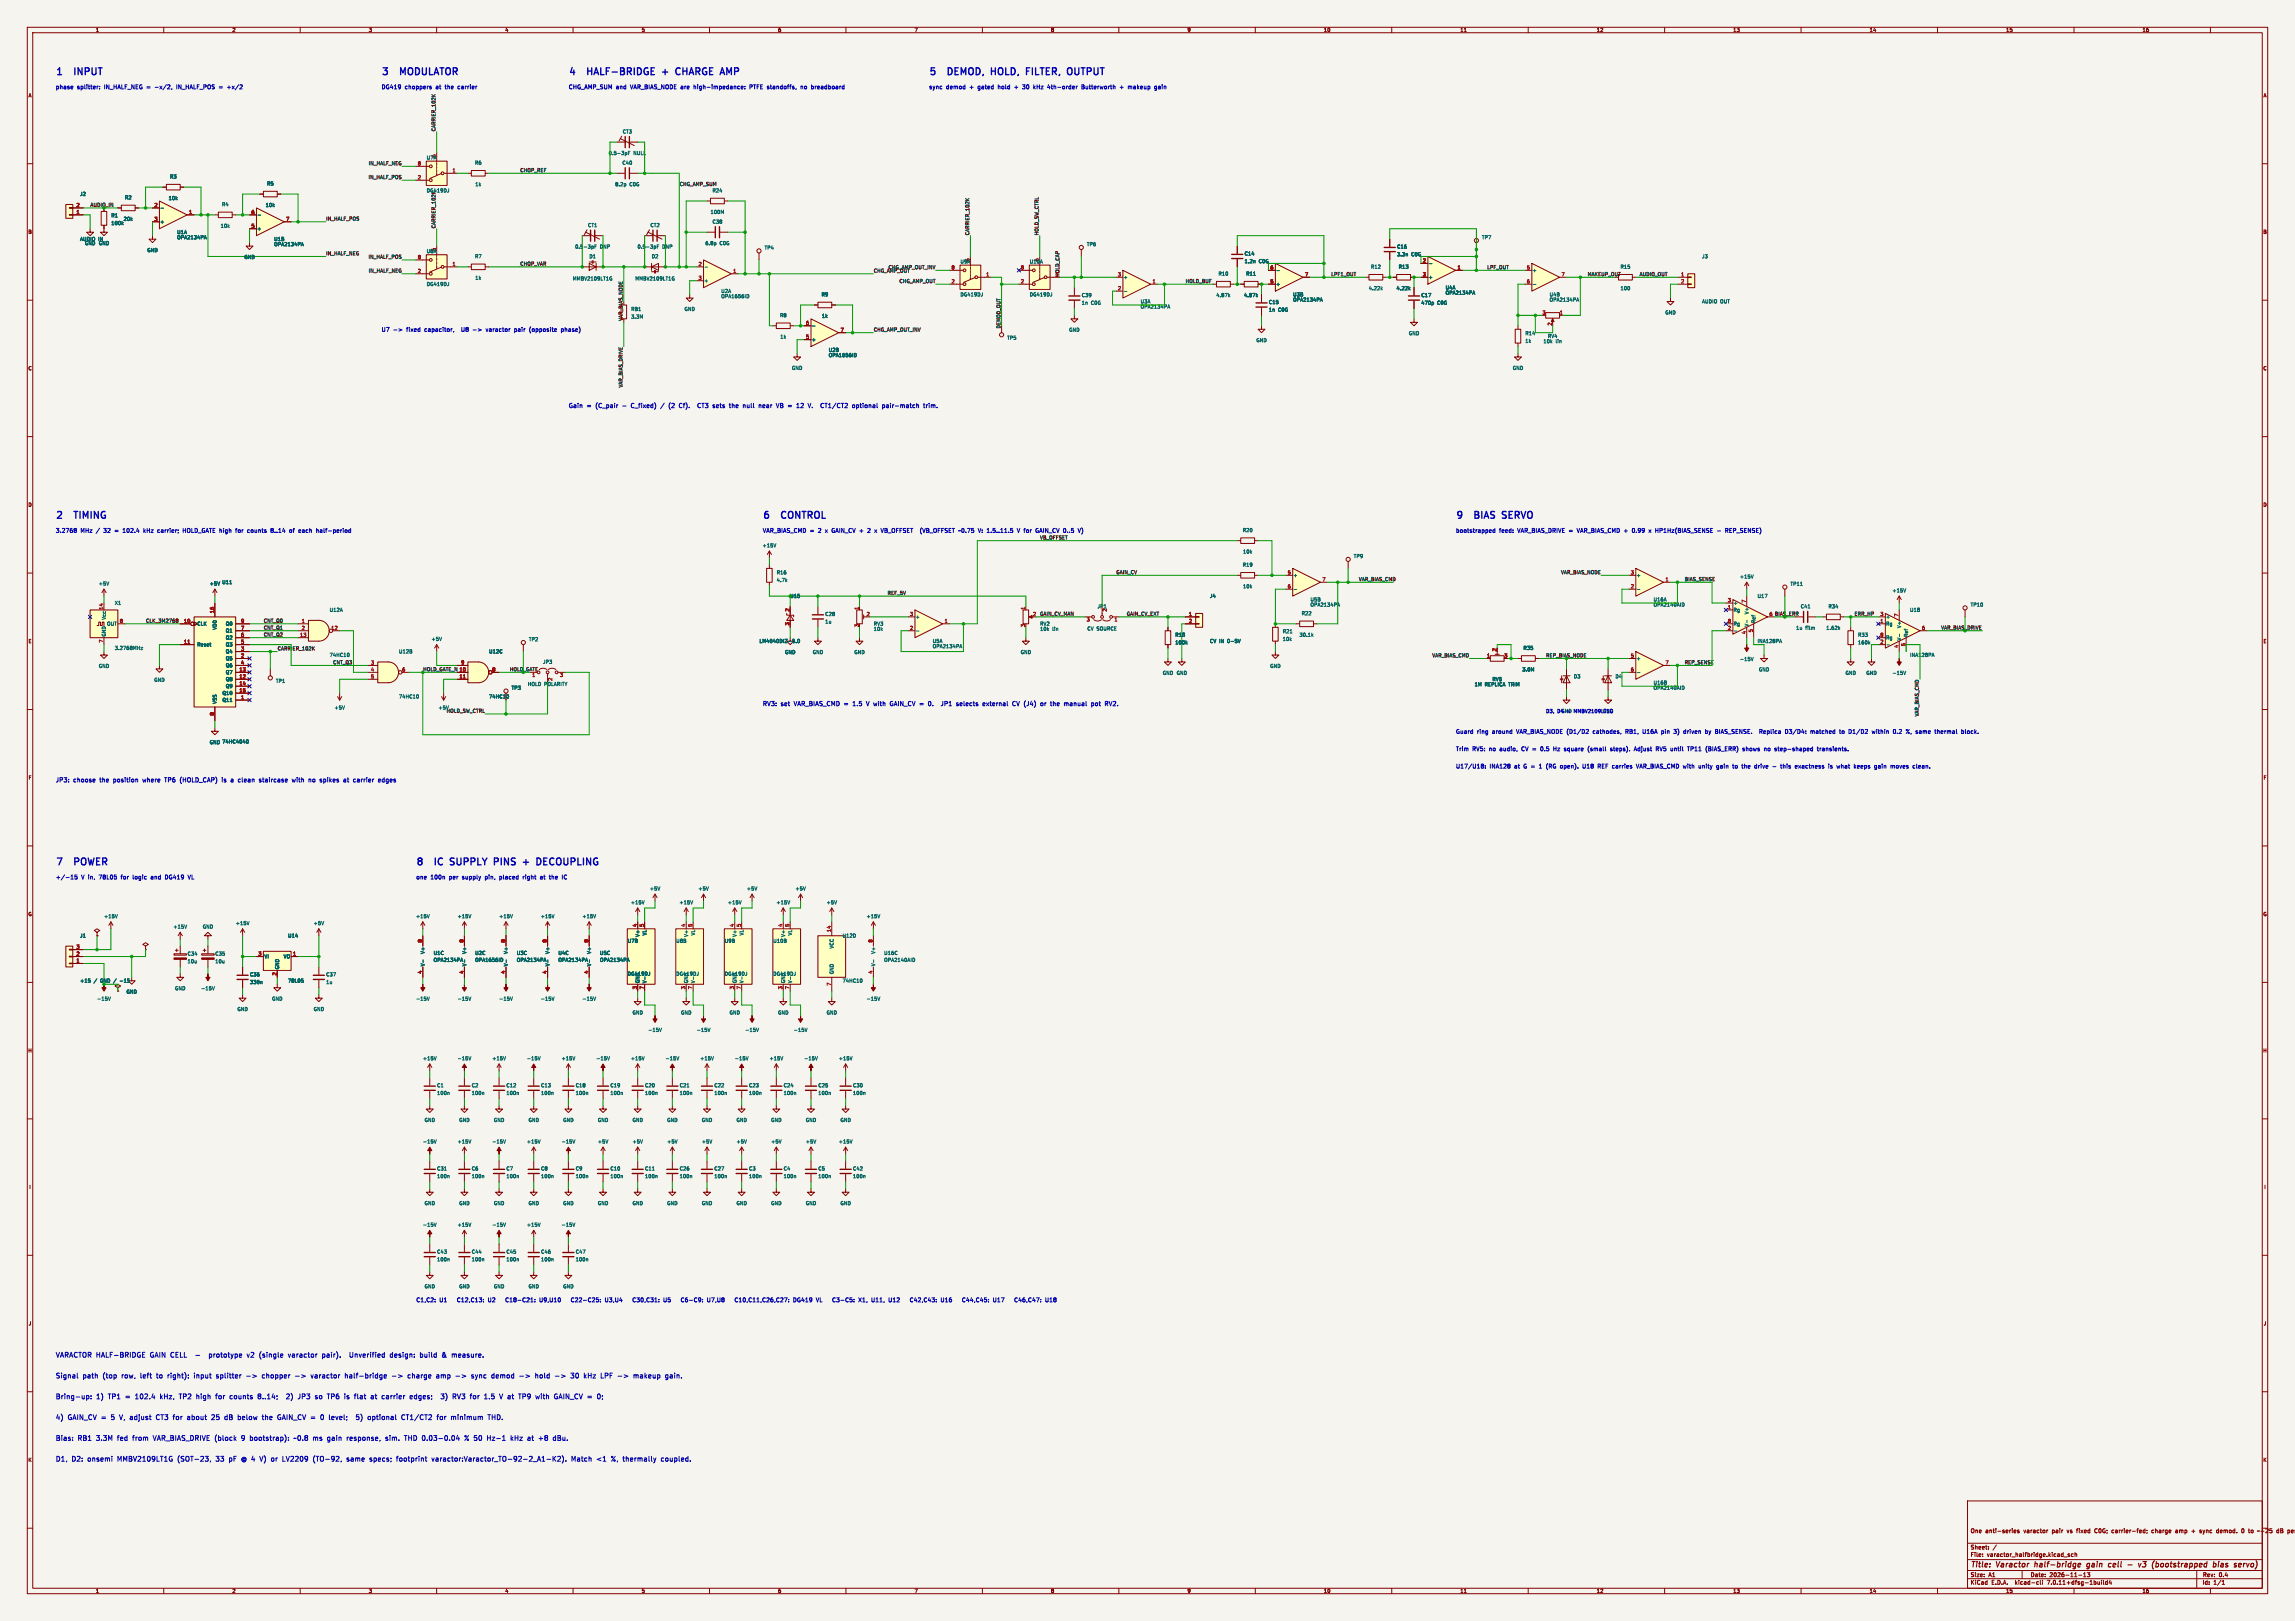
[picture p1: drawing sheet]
<svg xmlns="http://www.w3.org/2000/svg" width="841mm" height="594mm" viewBox="0 0 841 594" stroke-linecap="round" stroke-linejoin="round" font-family="sans-serif">
<defs><g id="words">
<g font-size="3.5" fill="#0000c2">
<text x="20.3" y="27.7">1</text>
<text x="28.5" y="27.7">INPUT</text>
<text x="139.7" y="27.7">3</text>
<text x="147.9" y="27.7">MODULATOR</text>
<text x="208.3" y="27.7">4</text>
<text x="216.5" y="27.7">HALF-BRIDGE</text>
<text x="244.9" y="27.7">+</text>
<text x="250.9" y="27.7">CHARGE AMP</text>
<text x="340.4" y="27.7">5</text>
<text x="348.6" y="27.7">DEMOD,</text>
<text x="365.4" y="27.7">HOLD,</text>
<text x="379.2" y="27.7">FILTER,</text>
<text x="395.4" y="27.7">OUTPUT</text>
<text x="20.3" y="190.3">2</text>
<text x="28.5" y="190.3">TIMING</text>
<text x="279.4" y="190.3">6</text>
<text x="287.6" y="190.3">CONTROL</text>
<text x="533.4" y="190.3">9</text>
<text x="541.6" y="190.3">BIAS</text>
<text x="552.7" y="190.3">SERVO</text>
<text x="20.3" y="317.3">7</text>
<text x="28.5" y="317.3">POWER</text>
<text x="152.4" y="317.3">8</text>
<text x="160.6" y="317.3">IC</text>
<text x="167.2" y="317.3">SUPPLY</text>
<text x="184.3" y="317.3">PINS</text>
<text x="195.9" y="317.3">+</text>
<text x="201.9" y="317.3">DECOUPLING</text>
</g>
<g font-size="2.8" fill="#840000">
<text x="722" y="574.9">Title:</text>
<text x="731.7" y="574.9">Varactor</text>
<text x="746.5" y="574.9">half-bridge</text>
<text x="766.4" y="574.9">gain</text>
<text x="775.1" y="574.9">cell</text>
<text x="787.7" y="574.9">v3</text>
<text x="793.5" y="574.9">(bootstrapped</text>
<text x="816.7" y="574.9">bias</text>
<text x="825.2" y="574.9">servo)</text>
</g>
<g font-size="2.5" fill="#0000c2">
<text x="20.3" y="497.6">VARACTOR HALF-BRIDGE</text>
<text x="54.9" y="497.6">GAIN CELL</text>
<text x="71.7" y="497.6">-</text>
<text x="76.9" y="497.6">prototype</text>
<text x="91" y="497.6">v2</text>
<text x="95.5" y="497.6">(single</text>
<text x="106.2" y="497.6">varactor</text>
<text x="118.8" y="497.6">pair).</text>
<text x="129" y="497.6">Unverified</text>
<text x="143.9" y="497.6">design:</text>
<text x="155" y="497.6">build</text>
<text x="163.1" y="497.6">&amp;</text>
<text x="166.8" y="497.6">measure.</text>
<text x="20.3" y="505.2">Signal</text>
<text x="30.2" y="505.2">path</text>
<text x="37.6" y="505.2">(top</text>
<text x="44.5" y="505.2">row,</text>
<text x="51.5" y="505.2">left</text>
<text x="57.5" y="505.2">to</text>
<text x="61.6" y="505.2">right):</text>
<text x="71.4" y="505.2">input</text>
<text x="79.6" y="505.2">splitter</text>
<text x="96.6" y="505.2">chopper</text>
<text x="114.7" y="505.2">varactor</text>
<text x="127.3" y="505.2">half-bridge</text>
<text x="144.6" y="505.2">-&gt;</text>
<text x="150.5" y="505.2">charge</text>
<text x="161.1" y="505.2">amp</text>
<text x="168.2" y="505.2">-&gt;</text>
<text x="174.1" y="505.2">sync</text>
<text x="181.6" y="505.2">demod</text>
<text x="191.9" y="505.2">-&gt;</text>
<text x="197.8" y="505.2">hold</text>
<text x="205.1" y="505.2">-&gt;</text>
<text x="211" y="505.2">30</text>
<text x="215.9" y="505.2">kHz</text>
<text x="222.2" y="505.2">LPF -&gt;</text>
<text x="234.4" y="505.2">makeup</text>
<text x="246.2" y="505.2">gain.</text>
<text x="20.3" y="512.8">Bring-up:</text>
<text x="35.2" y="512.8">1)</text>
<text x="39.5" y="512.8">TP1</text>
<text x="45.9" y="512.8">=</text>
<text x="49.6" y="512.8">102.4</text>
<text x="58.8" y="512.8">kHz,</text>
<text x="65.9" y="512.8">TP2</text>
<text x="72.3" y="512.8">high</text>
<text x="79.5" y="512.8">for</text>
<text x="84.7" y="512.8">counts</text>
<text x="95.1" y="512.8">8..14;</text>
<text x="105.7" y="512.8">2)</text>
<text x="110.1" y="512.8">JP3</text>
<text x="116.5" y="512.8">so</text>
<text x="121" y="512.8">TP6</text>
<text x="127.4" y="512.8">is</text>
<text x="131.2" y="512.8">flat</text>
<text x="137.3" y="512.8">at</text>
<text x="141.4" y="512.8">carrier</text>
<text x="151.8" y="512.8">edges;</text>
<text x="163.4" y="512.8">3)</text>
<text x="167.8" y="512.8">RV3 for</text>
<text x="179.5" y="512.8">1.5</text>
<text x="185.3" y="512.8">V at</text>
<text x="192.4" y="512.8">TP9</text>
<text x="198.8" y="512.8">with</text>
<text x="205.6" y="512.8">GAIN_CV =</text>
<text x="20.3" y="520.4">4)</text>
<text x="24.7" y="520.4">GAIN_CV =</text>
<text x="40.7" y="520.4">5</text>
<text x="43.9" y="520.4">V, adjust</text>
<text x="57.4" y="520.4">CT3 for</text>
<text x="69" y="520.4">about</text>
<text x="78" y="520.4">25</text>
<text x="82.9" y="520.4">dB</text>
<text x="87.8" y="520.4">below</text>
<text x="96.9" y="520.4">the</text>
<text x="102.6" y="520.4">GAIN_CV =</text>
<text x="118.5" y="520.4">0</text>
<text x="121.7" y="520.4">level;</text>
<text x="131.9" y="520.4">5)</text>
<text x="136.3" y="520.4">optional</text>
<text x="148.7" y="520.4">CT1/CT2</text>
<text x="161.8" y="520.4">for</text>
<text x="167.1" y="520.4">minimum</text>
<text x="180.7" y="520.4">THD.</text>
<text x="20.3" y="528.1">Bias:</text>
<text x="28.4" y="528.1">RB1</text>
<text x="35.2" y="528.1">3.3M</text>
<text x="43" y="528.1">fed</text>
<text x="48.7" y="528.1">from</text>
<text x="56.3" y="528.1">VAR_BIAS_DRIVE (block</text>
<text x="88.8" y="528.1">9</text>
<text x="92" y="528.1">bootstrap):</text>
<text x="108.3" y="528.1">~0.8</text>
<text x="115.3" y="528.1">ms</text>
<text x="120.6" y="528.1">gain</text>
<text x="127.9" y="528.1">response,</text>
<text x="142.2" y="528.1">sim.</text>
<text x="149.2" y="528.1">THD 0.03-0.04</text>
<text x="171.4" y="528.1">% 50</text>
<text x="179.9" y="528.1">Hz-1</text>
<text x="188.6" y="528.1">kHz</text>
<text x="194.9" y="528.1">at</text>
<text x="199" y="528.1">+8</text>
<text x="204.4" y="528.1">dBu.</text>
<text x="20.3" y="535.7">D1,</text>
<text x="26.2" y="535.7">D2:</text>
<text x="32" y="535.7">onsemi</text>
<text x="43" y="535.7">MMBV2109LT1G</text>
<text x="65.1" y="535.7">(SOT-23,</text>
<text x="79.3" y="535.7">33</text>
<text x="84.2" y="535.7">pF @ 4</text>
<text x="95.8" y="535.7">V) or</text>
<text x="104.2" y="535.7">LV2209</text>
<text x="115.5" y="535.7">(TO-92,</text>
<text x="128" y="535.7">same</text>
<text x="136.5" y="535.7">specs;</text>
<text x="146.4" y="535.7">footprint</text>
<text x="159.4" y="535.7">varactor:Varactor_TO-92-2_A1-K2).</text>
<text x="210.7" y="535.7">Match</text>
<text x="220.1" y="535.7">&lt;1</text>
<text x="225.5" y="535.7">%, thermally</text>
<text x="243.9" y="535.7">coupled.</text>
</g>
<g font-size="2.2" fill="#0000c2">
<text x="208.3" y="149.6">Gain</text>
<text x="214.9" y="149.6">=</text>
<text x="218.2" y="149.6">(C_pair</text>
<text x="228.1" y="149.6">-</text>
<text x="231.5" y="149.6">C_fixed)</text>
<text x="242.5" y="149.6">/</text>
<text x="245.5" y="149.6">(2</text>
<text x="249.5" y="149.6">Cf).</text>
<text x="256.5" y="149.6">CT3 sets</text>
<text x="268.5" y="149.6">the</text>
<text x="273.5" y="149.6">null</text>
<text x="279.5" y="149.6">near</text>
<text x="286.1" y="149.6">VB =</text>
<text x="293.8" y="149.6">12</text>
<text x="298.2" y="149.6">V.</text>
<text x="303" y="149.6">CT1/CT2</text>
<text x="314.7" y="149.6">optional</text>
<text x="325.8" y="149.6">pair-match</text>
<text x="341.1" y="149.6">trim.</text>
<text x="279.4" y="258.8">RV3:</text>
<text x="286" y="258.8">set</text>
<text x="290.9" y="258.8">VAR_BIAS_CMD =</text>
<text x="312.7" y="258.8">1.5</text>
<text x="317.9" y="258.8">V with</text>
<text x="326.8" y="258.8">GAIN_CV =</text>
<text x="341.1" y="258.8">0.</text>
<text x="346.1" y="258.8">JP1</text>
<text x="351.7" y="258.8">selects</text>
<text x="361.6" y="258.8">external</text>
<text x="372.6" y="258.8">CV (J4)</text>
<text x="383.2" y="258.8">or</text>
<text x="387" y="258.8">the</text>
<text x="392" y="258.8">manual</text>
<text x="402.2" y="258.8">pot</text>
<text x="407.3" y="258.8">RV2.</text>
<text x="20.3" y="286.8">JP3:</text>
<text x="26.8" y="286.8">choose</text>
<text x="36.5" y="286.8">the</text>
<text x="41.6" y="286.8">position</text>
<text x="52.5" y="286.8">where</text>
<text x="60.7" y="286.8">TP6</text>
<text x="66.4" y="286.8">(HOLD_CAP)</text>
<text x="81.9" y="286.8">is</text>
<text x="85.3" y="286.8">a</text>
<text x="88.1" y="286.8">clean</text>
<text x="96" y="286.8">staircase</text>
<text x="108.2" y="286.8">with</text>
<text x="114.4" y="286.8">no</text>
<text x="118.6" y="286.8">spikes</text>
<text x="127.5" y="286.8">at</text>
<text x="131.2" y="286.8">carrier</text>
<text x="140.5" y="286.8">edges</text>
</g>
<g font-size="2.1" fill="#0000c2">
<text x="20.3" y="32.8">phase</text>
<text x="28.2" y="32.8">splitter:</text>
<text x="38.2" y="32.8">IN_HALF_NEG =</text>
<text x="57" y="32.8">-x/2,</text>
<text x="65.1" y="32.8">IN_HALF_POS</text>
<text x="80.8" y="32.8">=</text>
<text x="84" y="32.8">+x/2</text>
<text x="139.7" y="32.8">DG419</text>
<text x="148.3" y="32.8">choppers</text>
<text x="159.7" y="32.8">at</text>
<text x="163.2" y="32.8">the</text>
<text x="168" y="32.8">carrier</text>
<text x="208.3" y="32.8">CHG_AMP_SUM and</text>
<text x="231" y="32.8">VAR_BIAS_NODE are</text>
<text x="254.5" y="32.8">high-impedance:</text>
<text x="275.1" y="32.8">PTFE standoffs,</text>
<text x="294.2" y="32.8">no</text>
<text x="298.2" y="32.8">breadboard</text>
<text x="340.4" y="32.8">sync</text>
<text x="346.7" y="32.8">demod</text>
<text x="355.3" y="32.8">+</text>
<text x="358.5" y="32.8">gated</text>
<text x="366" y="32.8">hold</text>
<text x="372.1" y="32.8">+</text>
<text x="375.3" y="32.8">30</text>
<text x="379.5" y="32.8">kHz</text>
<text x="384.8" y="32.8">4th-order</text>
<text x="397.4" y="32.8">Butterworth</text>
<text x="411.6" y="32.8">+</text>
<text x="414.7" y="32.8">makeup</text>
<text x="424.6" y="32.8">gain</text>
<text x="139.7" y="121.7">U7</text>
<text x="149" y="121.7">fixed</text>
<text x="155.7" y="121.7">capacitor,</text>
<text x="169.6" y="121.7">U8</text>
<text x="173.9" y="121.7">-&gt;</text>
<text x="178.9" y="121.7">varactor</text>
<text x="189.4" y="121.7">pair</text>
<text x="195" y="121.7">(opposite</text>
<text x="206.8" y="121.7">phase)</text>
<text x="20.3" y="195.3">3.2768</text>
<text x="29.5" y="195.3">MHz</text>
<text x="35.3" y="195.3">/</text>
<text x="38.1" y="195.3">32</text>
<text x="42.3" y="195.3">=</text>
<text x="45.5" y="195.3">102.4</text>
<text x="53.2" y="195.3">kHz</text>
<text x="58.5" y="195.3">carrier;</text>
<text x="67.9" y="195.3">HOLD_GATE high</text>
<text x="87.6" y="195.3">for</text>
<text x="92" y="195.3">counts</text>
<text x="100.8" y="195.3">8..14</text>
<text x="107.8" y="195.3">of</text>
<text x="111.3" y="195.3">each</text>
<text x="117.9" y="195.3">half-period</text>
<text x="279.4" y="195.3">VAR_BIAS_CMD =</text>
<text x="299.9" y="195.3">2</text>
<text x="302.6" y="195.3">x</text>
<text x="305.1" y="195.3">GAIN_CV +</text>
<text x="318.6" y="195.3">2</text>
<text x="323.8" y="195.3">VB_OFFSET</text>
<text x="338.4" y="195.3">(VB_OFFSET ~0.75</text>
<text x="360.1" y="195.3">V: 1.5..11.5</text>
<text x="374.7" y="195.3">V for</text>
<text x="381.7" y="195.3">GAIN_CV 0..5</text>
<text x="533.4" y="195.3">bootstrapped</text>
<text x="549.3" y="195.3">feed:</text>
<text x="556.1" y="195.3">VAR_BIAS_DRIVE =</text>
<text x="578.2" y="195.3">VAR_BIAS_CMD +</text>
<text x="598.7" y="195.3">0.99</text>
<text x="605" y="195.3">x</text>
<text x="607.5" y="195.3">HP1Hz(BIAS_SENSE</text>
<text x="633.5" y="195.3">REP_SENSE)</text>
<text x="533.4" y="269">Guard</text>
<text x="541.2" y="269">ring</text>
<text x="546.9" y="269">around</text>
<text x="555.9" y="269">VAR_BIAS_NODE (D1/D2</text>
<text x="584.2" y="269">cathodes,</text>
<text x="596.3" y="269">RB1,</text>
<text x="602.7" y="269">U16A</text>
<text x="609.7" y="269">pin</text>
<text x="614.5" y="269">3)</text>
<text x="618.2" y="269">driven</text>
<text x="626.3" y="269">by</text>
<text x="630.1" y="269">BIAS_SENSE.</text>
<text x="646.6" y="269">Replica</text>
<text x="656.2" y="269">D3/D4:</text>
<text x="665.6" y="269">matched</text>
<text x="676.4" y="269">to</text>
<text x="679.9" y="269">D1/D2</text>
<text x="688.7" y="269">within</text>
<text x="696.5" y="269">0.2</text>
<text x="701.4" y="269">%, same</text>
<text x="712.3" y="269">thermal</text>
<text x="722.2" y="269">block.</text>
<text x="533.4" y="275.3">Trim</text>
<text x="539.5" y="275.3">RV5:</text>
<text x="545.7" y="275.3">no</text>
<text x="549.7" y="275.3">audio,</text>
<text x="557.9" y="275.3">CV =</text>
<text x="565.1" y="275.3">0.5</text>
<text x="570" y="275.3">Hz</text>
<text x="574.1" y="275.3">square</text>
<text x="582.9" y="275.3">(small</text>
<text x="591.3" y="275.3">steps).</text>
<text x="600.3" y="275.3">Adjust</text>
<text x="608.4" y="275.3">RV5 until</text>
<text x="620.2" y="275.3">TP11</text>
<text x="627" y="275.3">(BIAS_ERR)</text>
<text x="640.8" y="275.3">shows</text>
<text x="648.8" y="275.3">no</text>
<text x="652.8" y="275.3">step-shaped</text>
<text x="668.6" y="275.3">transients.</text>
<text x="533.4" y="281.7">U17/U18:</text>
<text x="545.8" y="281.7">INA128</text>
<text x="555" y="281.7">at</text>
<text x="558.5" y="281.7">G =</text>
<text x="564.5" y="281.7">1</text>
<text x="567.2" y="281.7">(RG</text>
<text x="572.5" y="281.7">open).</text>
<text x="580.9" y="281.7">U18</text>
<text x="586.6" y="281.7">REF carries</text>
<text x="601.1" y="281.7">VAR_BIAS_CMD with</text>
<text x="624.2" y="281.7">unity</text>
<text x="630.9" y="281.7">gain</text>
<text x="637" y="281.7">to</text>
<text x="640.5" y="281.7">the</text>
<text x="645.3" y="281.7">drive</text>
<text x="652" y="281.7">-</text>
<text x="655.2" y="281.7">this</text>
<text x="660.6" y="281.7">exactness</text>
<text x="673" y="281.7">is</text>
<text x="676.2" y="281.7">what</text>
<text x="682.7" y="281.7">keeps</text>
<text x="690.3" y="281.7">gain</text>
<text x="696.4" y="281.7">moves</text>
<text x="704.7" y="281.7">clean.</text>
<text x="20.3" y="322.3">+/-15</text>
<text x="29.8" y="322.3">V in,</text>
<text x="36.4" y="322.3">78L05</text>
<text x="44.7" y="322.3">for</text>
<text x="49.1" y="322.3">logic</text>
<text x="55.9" y="322.3">and</text>
<text x="61.3" y="322.3">DG419</text>
<text x="69.9" y="322.3">VL</text>
<text x="152.4" y="322.3">one</text>
<text x="157.7" y="322.3">100n</text>
<text x="164.6" y="322.3">per</text>
<text x="169.5" y="322.3">supply</text>
<text x="178" y="322.3">pin,</text>
<text x="183.5" y="322.3">placed</text>
<text x="192.2" y="322.3">right</text>
<text x="198.7" y="322.3">at</text>
<text x="202.2" y="322.3">the</text>
<text x="207" y="322.3">IC</text>
<text x="152.4" y="477.3">C1,C2:</text>
<text x="161" y="477.3">U1</text>
<text x="167.9" y="477.3">C12,C13:</text>
<text x="179.3" y="477.3">U2</text>
<text x="186.2" y="477.3">C18-C21:</text>
<text x="198.8" y="477.3">U9,U10</text>
<text x="210.9" y="477.3">C22-C25:</text>
<text x="223.4" y="477.3">U3,U4</text>
<text x="234.1" y="477.3">C30,C31:</text>
<text x="245.5" y="477.3">U5</text>
<text x="252.4" y="477.3">C6-C9:</text>
<text x="262.1" y="477.3">U7,U8</text>
<text x="272.7" y="477.3">C10,C11,C26,C27:</text>
<text x="294.3" y="477.3">DG419</text>
<text x="302.9" y="477.3">VL</text>
<text x="309.3" y="477.3">C3-C5:</text>
<text x="319" y="477.3">X1,</text>
<text x="323.9" y="477.3">U11,</text>
<text x="330.4" y="477.3">U12</text>
<text x="338.7" y="477.3">C42,C43:</text>
<text x="350.1" y="477.3">U16</text>
<text x="358.5" y="477.3">C44,C45:</text>
<text x="369.9" y="477.3">U17</text>
<text x="378.2" y="477.3">C46,C47:</text>
</g>
<g font-size="2.1" fill="#840000">
<text x="722" y="562">One</text>
<text x="727.5" y="562">anti-series</text>
<text x="741.6" y="562">varactor</text>
<text x="752.1" y="562">pair</text>
<text x="757.8" y="562">vs</text>
<text x="761.4" y="562">fixed</text>
<text x="768.2" y="562">C0G;</text>
<text x="774.6" y="562">carrier-fed;</text>
<text x="789.4" y="562">charge</text>
<text x="798.3" y="562">amp</text>
<text x="804.3" y="562">+</text>
<text x="807.4" y="562">sync</text>
<text x="813.7" y="562">demod.</text>
<text x="823.1" y="562">0</text>
<text x="825.8" y="562">to</text>
<text x="829.4" y="562">~-25</text>
<text x="836.4" y="562">dB</text>
<text x="840.6" y="562">pe</text>
<text x="722" y="568">Sheet:</text>
<text x="722" y="570.7">File:</text>
<text x="728.1" y="570.7">varactor_halfbridge.kicad_sch</text>
<text x="722" y="580.9">KiCad</text>
<text x="722" y="578.1">Size:</text>
<text x="728.7" y="578.1">A1</text>
<text x="729.7" y="580.9">E.D.A.</text>
<text x="738.6" y="580.9">kicad-cli</text>
<text x="744" y="578.1">Date:</text>
<text x="750.5" y="580.9">7.0.11+dfsg-1build4</text>
<text x="751" y="578.1">2026-11-13</text>
<text x="807" y="578.3">Rev:</text>
<text x="807" y="580.9">Id:</text>
<text x="811.1" y="580.9">1/1</text>
<text x="813.4" y="578.3">0.4</text>
</g>
<g font-size="1.8" fill="#840000">
<text x="35" y="11.9">1</text>
<text x="85" y="11.9">2</text>
<text x="135" y="11.9">3</text>
<text x="185" y="11.9">4</text>
<text x="235" y="11.9">5</text>
<text x="285" y="11.9">6</text>
<text x="335" y="11.9">7</text>
<text x="385" y="11.9">8</text>
<text x="435" y="11.9">9</text>
<text x="485" y="11.9">10</text>
<text x="535" y="11.9">11</text>
<text x="585" y="11.9">12</text>
<text x="635" y="11.9">13</text>
<text x="685" y="11.9">14</text>
<text x="735" y="11.9">15</text>
<text x="785" y="11.9">16</text>
<text x="10.3" y="35.9">A</text>
<text x="829.3" y="35.9">A</text>
<text x="10.3" y="85.9">B</text>
<text x="829.2" y="85.9">B</text>
<text x="10.3" y="135.9">C</text>
<text x="829.2" y="135.9">C</text>
<text x="10.3" y="185.9">D</text>
<text x="829.2" y="185.9">D</text>
<text x="10.3" y="235.9">E</text>
<text x="829.3" y="235.9">E</text>
<text x="10.3" y="285.9">F</text>
<text x="829.3" y="285.9">F</text>
<text x="10.3" y="335.9">G</text>
<text x="829.2" y="335.9">G</text>
<text x="10.2" y="385.9">H</text>
<text x="829.2" y="385.9">H</text>
<text x="10.6" y="435.9">I</text>
<text x="829.6" y="435.9">I</text>
<text x="10.4" y="485.9">J</text>
<text x="829.4" y="485.9">J</text>
<text x="10.3" y="535.9">K</text>
<text x="829.2" y="535.9">K</text>
<text x="35" y="583.9">1</text>
<text x="85" y="583.9">2</text>
<text x="135" y="583.9">3</text>
<text x="185" y="583.9">4</text>
<text x="235" y="583.9">5</text>
<text x="285" y="583.9">6</text>
<text x="335" y="583.9">7</text>
<text x="385" y="583.9">8</text>
<text x="435" y="583.9">9</text>
<text x="485" y="583.9">10</text>
<text x="535" y="583.9">11</text>
<text x="585" y="583.9">12</text>
<text x="635" y="583.9">13</text>
<text x="685" y="583.9">14</text>
<text x="735" y="583.9">15</text>
<text x="785" y="583.9">16</text>
</g>
<g font-size="1.8" fill="#0f0f0f">
<text x="159.7" y="48.3" transform="rotate(-90 159.7 48.3)">CARRIER_102K</text>
<text x="134.9" y="65.7">IN_HALF_POS</text>
<text x="135" y="60.6">IN_HALF_NEG</text>
<text x="190.5" y="63.1">CHOP_REF</text>
<text x="156.2" y="70.7">DG419DJ</text>
<text x="248.9" y="68.2">CHG_AMP_SUM</text>
<text x="119.4" y="80.9">IN_HALF_POS</text>
<text x="159.7" y="83.8" transform="rotate(-90 159.7 83.8)">CARRIER_102K</text>
<text x="355.2" y="86.4" transform="rotate(-90 355.2 86.4)">CARRIER_102K</text>
<text x="380.6" y="86.4" transform="rotate(-90 380.6 86.4)">HOLD_SW_CTRL</text>
<text x="119.4" y="93.6">IN_HALF_NEG</text>
<text x="134.9" y="94.9">IN_HALF_POS</text>
<text x="135" y="100">IN_HALF_NEG</text>
<text x="190.5" y="97.4">CHOP_VAR</text>
<text x="320" y="100">CHG_AMP_OUT</text>
<text x="325.5" y="98.7">CHG_AMP_OUT_INV</text>
<text x="386.6" y="101.3">1</text>
<text x="388.3" y="101.6" transform="rotate(-90 388.3 101.6)">HOLD_CAP</text>
<text x="487.7" y="101.2">LPF1_OUT</text>
<text x="544.8" y="98.7">LPF_OUT</text>
<text x="581.7" y="101.2">MAKEUP_OUT</text>
<text x="600.7" y="101.2">AUDIO_OUT</text>
<text x="329.5" y="103.8">CHG_AMP_OUT</text>
<text x="434.3" y="103.8">HOLD_BUF</text>
<text x="228.3" y="117.7" transform="rotate(-90 228.3 117.7)">VAR_BIAS_NODE</text>
<text x="320" y="121.6">CHG_AMP_OUT_INV</text>
<text x="366.7" y="120.5" transform="rotate(-90 366.7 120.5)">DEMOD_OUT</text>
<text x="228.3" y="142.1" transform="rotate(-90 228.3 142.1)">VAR_BIAS_DRIVE</text>
<text x="381" y="197.8">VB_OFFSET</text>
<text x="408.9" y="210.5">GAIN_CV</text>
<text x="497.8" y="213">VAR_BIAS_CMD</text>
<text x="571.9" y="210.5">VAR_BIAS_NODE</text>
<text x="617.2" y="213">BIAS_SENSE</text>
<text x="325.1" y="218.1">REF_5V</text>
<text x="381" y="225.7">GAIN_CV_MAN</text>
<text x="412.7" y="225.7">GAIN_CV_EXT</text>
<text x="679.4" y="225.7">ERR_HP</text>
<text x="53.3" y="228.2">CLK_3M2768</text>
<text x="96.5" y="228.2">CNT_Q0</text>
<text x="96.5" y="230.8">CNT_Q1</text>
<text x="96.5" y="233.3">CNT_Q2</text>
<text x="101.6" y="238.4">CARRIER_102K</text>
<text x="121.9" y="243.5">CNT_Q3</text>
<text x="524.7" y="240.9">VAR_BIAS_CMD</text>
<text x="617.2" y="243.5">REP_SENSE</text>
<text x="163.5" y="261.3">HOLD_SW_CTRL</text>
<text x="703.2" y="262.7" transform="rotate(-90 703.2 262.7)">VAR_BIAS_CMD</text>
</g>
<g font-size="1.8" fill="#006464">
<text x="228" y="49.1">CT3</text>
<text x="156.2" y="58.7">U7A</text>
<text x="159.8" y="57.9" transform="rotate(-90 159.8 57.9)">6</text>
<text x="222.9" y="57">0.5-3pF</text>
<text x="232.1" y="57">NULL</text>
<text x="62.2" y="65.6">R3</text>
<text x="173.9" y="60.6">R6</text>
<text x="227.9" y="60.6">C40</text>
<text x="29.2" y="72">J2</text>
<text x="97.7" y="68.2">R5</text>
<text x="174" y="68.4">1k</text>
<text x="225.3" y="68.4">8.2p</text>
<text x="230.7" y="68.4">C0G</text>
<text x="260.9" y="70.7">R24</text>
<text x="45.6" y="73.3">R2</text>
<text x="61.7" y="73.5">10k</text>
<text x="81.2" y="75.8">R4</text>
<text x="97.2" y="76">10k</text>
<text x="40.6" y="79.9">R1</text>
<text x="40.6" y="82.7">100k</text>
<text x="45.2" y="81.1">20k</text>
<text x="58.5" y="82.1">+</text>
<text x="80.7" y="83.7">10k</text>
<text x="215.3" y="83.4">CT1</text>
<text x="238.2" y="83.4">CT2</text>
<text x="260.2" y="78.6">100M</text>
<text x="260.9" y="82.1">C38</text>
<text x="29.2" y="88.5">AUDIO IN</text>
<text x="64.8" y="87.9">OPA2134PA</text>
<text x="64.8" y="86">U1A</text>
<text x="94.1" y="84.7">+</text>
<text x="100.3" y="88.5">U1B</text>
<text x="542.9" y="87.9">TP7</text>
<text x="31" y="90">GND GND</text>
<text x="53.8" y="92.6">GND</text>
<text x="89.4" y="95.1">GND</text>
<text x="100.3" y="90.4">OPA2134PA</text>
<text x="156.2" y="92.9">U8A</text>
<text x="159.8" y="92.1" transform="rotate(-90 159.8 92.1)">6</text>
<text x="173.9" y="94.8">R7</text>
<text x="210.6" y="91.3">0.5-3pF</text>
<text x="215.8" y="94.8">D1</text>
<text x="219.8" y="91.3">DNP</text>
<text x="233.5" y="91.3">0.5-3pF</text>
<text x="238.7" y="94.8">D2</text>
<text x="242.7" y="91.3">DNP</text>
<text x="258.3" y="90">6.8p</text>
<text x="263.7" y="90">C0G</text>
<text x="280.1" y="91.7">TP4</text>
<text x="355.3" y="96" transform="rotate(-90 355.3 96)">6</text>
<text x="380.7" y="96" transform="rotate(-90 380.7 96)">6</text>
<text x="398.2" y="90.4">TP6</text>
<text x="455.9" y="93.8">C14</text>
<text x="511.8" y="91.3">C16</text>
<text x="511.8" y="94.1">3.3n</text>
<text x="517.2" y="94.1">C0G</text>
<text x="623.6" y="94.8">J3</text>
<text x="351.8" y="96.8">U9A</text>
<text x="377.2" y="96.8">U10A</text>
<text x="446.4" y="101.2">R10</text>
<text x="455.9" y="96.6">1.2n</text>
<text x="456.5" y="101.2">R11</text>
<text x="461.3" y="96.6">C0G</text>
<text x="502.2" y="98.7">R12</text>
<text x="512.4" y="98.7">R13</text>
<text x="561.5" y="99.9">+</text>
<text x="593.7" y="98.7">R15</text>
<text x="156.2" y="105">DG419DJ</text>
<text x="174" y="102.7">1k</text>
<text x="209.8" y="103">MMBV2109LT1G</text>
<text x="232.6" y="103">MMBV2109LT1G</text>
<text x="257.9" y="103.7">+</text>
<text x="264.2" y="107.5">U2A</text>
<text x="411.6" y="102.5">+</text>
<text x="467.5" y="105">+</text>
<text x="501.5" y="106.5">4.22k</text>
<text x="511.6" y="106.5">4.22k</text>
<text x="523.4" y="102.5">+</text>
<text x="529.6" y="106.3">U4A</text>
<text x="593.7" y="106.5">100</text>
<text x="264.2" y="109.5">OPA1656ID</text>
<text x="300.9" y="108.8">R9</text>
<text x="351.8" y="108.8">DG419DJ</text>
<text x="377.2" y="108.8">DG419DJ</text>
<text x="396.3" y="109.1">C39</text>
<text x="396.3" y="111.9">1n</text>
<text x="399.8" y="111.9">C0G</text>
<text x="417.8" y="111.4">U3A</text>
<text x="417.8" y="113.3">OPA2134PA</text>
<text x="445.6" y="109.1">4.87k</text>
<text x="455.7" y="109.1">4.87k</text>
<text x="464.8" y="111.6">C15</text>
<text x="473.7" y="108.8">U3B</text>
<text x="473.7" y="110.7">OPA2134PA</text>
<text x="520.7" y="109.1">C17</text>
<text x="520.7" y="111.9">470p</text>
<text x="526.7" y="111.9">C0G</text>
<text x="529.6" y="108.2">OPA2134PA</text>
<text x="567.7" y="108.8">U4B</text>
<text x="567.7" y="110.7">OPA2134PA</text>
<text x="623.6" y="111.4">AUDIO OUT</text>
<text x="231.1" y="114.1">RB1</text>
<text x="231.1" y="116.9">3.3M</text>
<text x="250.7" y="114.1">GND</text>
<text x="285.7" y="116.4">R8</text>
<text x="301" y="116.7">1k</text>
<text x="464.8" y="114.4">1n</text>
<text x="468.4" y="114.4">C0G</text>
<text x="610.1" y="115.4">GND</text>
<text x="285.8" y="124.3">1k</text>
<text x="297.3" y="125.3">+</text>
<text x="369" y="124.7">TP5</text>
<text x="391.7" y="121.8">GND</text>
<text x="460.2" y="125.6">GND</text>
<text x="516.1" y="123">GND</text>
<text x="558.8" y="123">R14</text>
<text x="558.8" y="125.8">1k</text>
<text x="565.4" y="126">10k</text>
<text x="567.1" y="124.1">RV4</text>
<text x="570.1" y="126">lin</text>
<text x="303.5" y="129.1">U2B</text>
<text x="303.5" y="131">OPA1656ID</text>
<text x="290.1" y="135.7">GND</text>
<text x="554.2" y="135.7">GND</text>
<text x="455.3" y="195.2">R20</text>
<text x="279.3" y="200.8">+15V</text>
<text x="455.4" y="203">10k</text>
<text x="455.3" y="207.9">R19</text>
<text x="496" y="204.7">TP9</text>
<text x="36.1" y="214.7">+5V</text>
<text x="76.7" y="214.7">+5V</text>
<text x="81.3" y="214.2">U11</text>
<text x="284.5" y="210.7">R16</text>
<text x="284.5" y="213.5">4.7k</text>
<text x="455.4" y="215.7">10k</text>
<text x="473.8" y="211.7">+</text>
<text x="599.6" y="211.7">+</text>
<text x="637.4" y="212.2">+15V</text>
<text x="656" y="214.9">TP11</text>
<text x="41.9" y="221.8">X1</text>
<text x="443.2" y="219.3">J4</text>
<text x="480.1" y="220.6">U5B</text>
<text x="605.8" y="220.6">U16A</text>
<text x="635.1" y="221.8">+</text>
<text x="643.9" y="219.3">U17</text>
<text x="693.3" y="217.3">+15V</text>
<text x="39" y="227.2" transform="rotate(-90 39 227.2)">Vcc</text>
<text x="120.7" y="224.4">U12A</text>
<text x="302.3" y="225.9">C28</text>
<text x="335.4" y="226.9">+</text>
<text x="402" y="223.1">JP1</text>
<text x="405.8" y="224.2" transform="rotate(-90 405.8 224.2)">2</text>
<text x="476.8" y="225.7">R22</text>
<text x="480.1" y="222.5">OPA2134PA</text>
<text x="605.8" y="222.5">OPA2140AID</text>
<text x="635.1" y="224.4">Rg</text>
<text x="640.9" y="225.2" transform="rotate(-90 640.9 225.2)">V+</text>
<text x="659.7" y="223.1">C41</text>
<text x="669.9" y="223.1">R34</text>
<text x="691" y="226.9">+</text>
<text x="699.8" y="224.4">U18</text>
<text x="722" y="222.5">TP10</text>
<text x="39" y="233.4" transform="rotate(-90 39 233.4)">GND</text>
<text x="39.1" y="229.5">OUT</text>
<text x="72.1" y="229.5">CLK</text>
<text x="79.6" y="230.9" transform="rotate(-90 79.6 230.9)">VDD</text>
<text x="82.6" y="232">Q1</text>
<text x="82.6" y="229.5">Q0</text>
<text x="302.3" y="228.7">1u</text>
<text x="320.1" y="229.5">RV3</text>
<text x="320.1" y="231.4">10k</text>
<text x="381" y="229.5">RV2</text>
<text x="381" y="231.4">10k</text>
<text x="385.6" y="231.4">lin</text>
<text x="398.3" y="231.2">CV SOURCE</text>
<text x="430.5" y="233.5">R18</text>
<text x="469.9" y="232.3">R21</text>
<text x="476.1" y="233.5">30.1k</text>
<text x="635.1" y="229.5">Rg</text>
<text x="640.9" y="229.7" transform="rotate(-90 640.9 229.7)">V-</text>
<text x="643.5" y="228.5" transform="rotate(-90 643.5 228.5)">Ref</text>
<text x="658.1" y="231">1u</text>
<text x="661.6" y="231">film</text>
<text x="669.1" y="231">1.62k</text>
<text x="680.7" y="233.5">R33</text>
<text x="691" y="229.5">Rg</text>
<text x="696.8" y="230.3" transform="rotate(-90 696.8 230.3)">V+</text>
<text x="699.4" y="233.6" transform="rotate(-90 699.4 233.6)">Ref</text>
<text x="41.9" y="238.4">3.2768MHz</text>
<text x="72.1" y="237.1">Reset</text>
<text x="82.6" y="239.6">Q4</text>
<text x="82.6" y="237.1">Q3</text>
<text x="82.6" y="234.5">Q2</text>
<text x="146.1" y="239.6">U12B</text>
<text x="158" y="235.1">+5V</text>
<text x="179.1" y="239.6">U12C</text>
<text x="193.7" y="235.2">TP2</text>
<text x="278.2" y="235.8">LM4040DIZ-5.0</text>
<text x="287.5" y="239.9">GND</text>
<text x="297.7" y="239.9">GND</text>
<text x="312.9" y="239.9">GND</text>
<text x="341.6" y="235.8">U5A</text>
<text x="341.6" y="237.7">OPA2134PA</text>
<text x="373.9" y="239.9">GND</text>
<text x="430.5" y="236.3">100k</text>
<text x="443.2" y="235.8">CV IN</text>
<text x="449.9" y="235.8">0-5V</text>
<text x="469.9" y="235.1">10k</text>
<text x="558.1" y="238.4">R35</text>
<text x="643.9" y="235.8">INA128PA</text>
<text x="680.7" y="236.3">160k</text>
<text x="691" y="234.5">Rg</text>
<text x="696.8" y="234.8" transform="rotate(-90 696.8 234.8)">V-</text>
<text x="36.1" y="245">GND</text>
<text x="82.6" y="242.2">Q5</text>
<text x="82.6" y="244.7">Q6</text>
<text x="120.7" y="240.9">74HC10</text>
<text x="198.8" y="243.4">JP3</text>
<text x="465.3" y="245">GND</text>
<text x="599.6" y="242.2">+</text>
<text x="637.4" y="242.4">-15V</text>
<text x="699.8" y="240.9">INA128PA</text>
<text x="56.4" y="250">GND</text>
<text x="82.6" y="249.8">Q8</text>
<text x="82.6" y="247.2">Q7</text>
<text x="101" y="250.4">TP1</text>
<text x="193.3" y="251.6">HOLD POLARITY</text>
<text x="202.6" y="249.6" transform="rotate(-90 202.6 249.6)">2</text>
<text x="426" y="247.5">GND GND</text>
<text x="540.3" y="251.7">1M</text>
<text x="544.1" y="251.7">REPLICA</text>
<text x="546.8" y="249.8">RV5</text>
<text x="552.9" y="251.7">TRIM</text>
<text x="557.7" y="246.2">3.0M</text>
<text x="576.6" y="248.8">D3</text>
<text x="591.8" y="248.8">D4</text>
<text x="605.8" y="251.1">U16B</text>
<text x="644.4" y="246.2">GND</text>
<text x="676.1" y="247.5">GND</text>
<text x="683.8" y="247.5">GND</text>
<text x="693.3" y="247.5">-15V</text>
<text x="81.4" y="257.4">Q11</text>
<text x="81.4" y="254.9">Q10</text>
<text x="82.6" y="252.3">Q9</text>
<text x="146.1" y="256.1">74HC10</text>
<text x="179.1" y="256.1">74HC10</text>
<text x="187.3" y="253">TP3</text>
<text x="605.8" y="253">OPA2140AID</text>
<text x="79.6" y="258.1" transform="rotate(-90 79.6 258.1)">VSS</text>
<text x="122.4" y="260.2">+5V</text>
<text x="160.5" y="260.2">+5V</text>
<text x="76.7" y="272.9">GND 74HC4040</text>
<text x="238" y="326.5">+5V</text>
<text x="255.8" y="326.5">+5V</text>
<text x="273.6" y="326.5">+5V</text>
<text x="291.3" y="326.5">+5V</text>
<text x="231" y="331.6">+15V</text>
<text x="248.8" y="331.6">+15V</text>
<text x="266.6" y="331.6">+15V</text>
<text x="284.4" y="331.6">+15V</text>
<text x="302.8" y="331.6">+5V</text>
<text x="38" y="336.7">+15V</text>
<text x="63.4" y="340.5">+15V</text>
<text x="74.2" y="340.5">GND</text>
<text x="86.3" y="339.2">+15V</text>
<text x="114.8" y="339.2">+5V</text>
<text x="152.3" y="336.7">+15V</text>
<text x="167.5" y="336.7">+15V</text>
<text x="182.8" y="336.7">+15V</text>
<text x="198" y="336.7">+15V</text>
<text x="213.3" y="336.7">+15V</text>
<text x="317.4" y="336.7">+15V</text>
<text x="29.2" y="343.8">J1</text>
<text x="105.4" y="343.8">U14</text>
<text x="229.9" y="345.7">U7B</text>
<text x="234.5" y="343.5" transform="rotate(-90 234.5 343.5)">V+</text>
<text x="237.1" y="342.9" transform="rotate(-90 237.1 342.9)">VL</text>
<text x="247.7" y="345.7">U8B</text>
<text x="252.3" y="343.5" transform="rotate(-90 252.3 343.5)">V+</text>
<text x="254.9" y="342.9" transform="rotate(-90 254.9 342.9)">VL</text>
<text x="265.4" y="345.7">U9B</text>
<text x="270.1" y="343.5" transform="rotate(-90 270.1 343.5)">V+</text>
<text x="272.6" y="342.9" transform="rotate(-90 272.6 342.9)">VL</text>
<text x="283.2" y="345.7">U10B</text>
<text x="287.9" y="343.5" transform="rotate(-90 287.9 343.5)">V+</text>
<text x="290.4" y="342.9" transform="rotate(-90 290.4 342.9)">VL</text>
<text x="305.7" y="347.7" transform="rotate(-90 305.7 347.7)">VCC</text>
<text x="308.6" y="343.8">U12D</text>
<text x="68.6" y="350.4">C34</text>
<text x="68.6" y="353.2">10u</text>
<text x="78.7" y="350.4">C35</text>
<text x="78.7" y="353.2">10u</text>
<text x="96.8" y="351.4">VI</text>
<text x="103.8" y="351.4">VO</text>
<text x="155.8" y="349.7" transform="rotate(-90 155.8 349.7)">V+</text>
<text x="158.8" y="352.7">OPA2134PA</text>
<text x="158.8" y="350.1">U1C</text>
<text x="171" y="349.7" transform="rotate(-90 171 349.7)">V+</text>
<text x="174" y="352.7">OPA1656ID</text>
<text x="174" y="350.1">U2C</text>
<text x="186.3" y="349.7" transform="rotate(-90 186.3 349.7)">V+</text>
<text x="189.2" y="352.7">OPA2134PA</text>
<text x="189.2" y="350.1">U3C</text>
<text x="201.5" y="349.7" transform="rotate(-90 201.5 349.7)">V+</text>
<text x="204.5" y="352.7">OPA2134PA</text>
<text x="204.5" y="350.1">U4C</text>
<text x="216.8" y="349.7" transform="rotate(-90 216.8 349.7)">V+</text>
<text x="219.7" y="352.7">OPA2134PA</text>
<text x="219.7" y="350.1">U5C</text>
<text x="320.9" y="349.7" transform="rotate(-90 320.9 349.7)">V+</text>
<text x="323.9" y="350.1">U16C</text>
<text x="323.9" y="352.7">OPA2140AID</text>
<text x="91.4" y="358">C36</text>
<text x="102.5" y="355.3" transform="rotate(-90 102.5 355.3)">GND</text>
<text x="119.4" y="358">C37</text>
<text x="155.8" y="354.2" transform="rotate(-90 155.8 354.2)">V-</text>
<text x="171" y="354.2" transform="rotate(-90 171 354.2)">V-</text>
<text x="186.3" y="354.2" transform="rotate(-90 186.3 354.2)">V-</text>
<text x="201.5" y="354.2" transform="rotate(-90 201.5 354.2)">V-</text>
<text x="216.8" y="354.2" transform="rotate(-90 216.8 354.2)">V-</text>
<text x="229.9" y="357.7">DG419DJ</text>
<text x="247.7" y="357.7">DG419DJ</text>
<text x="265.4" y="357.7">DG419DJ</text>
<text x="283.2" y="357.7">DG419DJ</text>
<text x="305.7" y="357.1" transform="rotate(-90 305.7 357.1)">GND</text>
<text x="320.9" y="354.2" transform="rotate(-90 320.9 354.2)">V-</text>
<text x="29.2" y="360.3">+15</text>
<text x="34.4" y="360.3">/</text>
<text x="36.9" y="360.3">GND</text>
<text x="44.4" y="360.3">-15</text>
<text x="46.2" y="364.3">GND</text>
<text x="64" y="363.1">GND</text>
<text x="73.6" y="363.1">-15V</text>
<text x="91.4" y="360.8">330n</text>
<text x="105.4" y="360.3">78L05</text>
<text x="119.4" y="360.8">1u</text>
<text x="234.5" y="360.4" transform="rotate(-90 234.5 360.4)">GND</text>
<text x="237.1" y="360.4" transform="rotate(-90 237.1 360.4)">V-</text>
<text x="252.3" y="360.4" transform="rotate(-90 252.3 360.4)">GND</text>
<text x="254.9" y="360.4" transform="rotate(-90 254.9 360.4)">V-</text>
<text x="270.1" y="360.4" transform="rotate(-90 270.1 360.4)">GND</text>
<text x="272.6" y="360.4" transform="rotate(-90 272.6 360.4)">V-</text>
<text x="287.9" y="360.4" transform="rotate(-90 287.9 360.4)">GND</text>
<text x="290.4" y="360.4" transform="rotate(-90 290.4 360.4)">V-</text>
<text x="308.6" y="360.3">74HC10</text>
<text x="35.5" y="366.9">-15V</text>
<text x="86.9" y="370.7">GND</text>
<text x="99.6" y="366.9">GND</text>
<text x="114.8" y="370.7">GND</text>
<text x="152.3" y="366.9">-15V</text>
<text x="167.5" y="366.9">-15V</text>
<text x="182.8" y="366.9">-15V</text>
<text x="198" y="366.9">-15V</text>
<text x="213.3" y="366.9">-15V</text>
<text x="231.6" y="372">GND</text>
<text x="249.4" y="372">GND</text>
<text x="267.2" y="372">GND</text>
<text x="285" y="372">GND</text>
<text x="302.8" y="372">GND</text>
<text x="317.4" y="366.9">-15V</text>
<text x="237.4" y="378.3">-15V</text>
<text x="255.2" y="378.3">-15V</text>
<text x="272.9" y="378.3">-15V</text>
<text x="290.7" y="378.3">-15V</text>
<text x="154.8" y="388.7">+15V</text>
<text x="167.5" y="388.7">-15V</text>
<text x="180.2" y="388.7">+15V</text>
<text x="192.9" y="388.7">-15V</text>
<text x="205.6" y="388.7">+15V</text>
<text x="218.3" y="388.7">-15V</text>
<text x="231" y="388.7">+15V</text>
<text x="243.7" y="388.7">-15V</text>
<text x="256.4" y="388.7">+15V</text>
<text x="269.1" y="388.7">-15V</text>
<text x="281.8" y="388.7">+15V</text>
<text x="294.5" y="388.7">-15V</text>
<text x="307.2" y="388.7">+15V</text>
<text x="160" y="398.6">C1</text>
<text x="160" y="401.4">100n</text>
<text x="172.7" y="398.6">C2</text>
<text x="172.7" y="401.4">100n</text>
<text x="185.4" y="401.4">100n</text>
<text x="185.4" y="398.6">C12</text>
<text x="198.1" y="401.4">100n</text>
<text x="198.1" y="398.6">C13</text>
<text x="210.8" y="401.4">100n</text>
<text x="210.8" y="398.6">C18</text>
<text x="223.5" y="401.4">100n</text>
<text x="223.5" y="398.6">C19</text>
<text x="236.2" y="401.4">100n</text>
<text x="236.2" y="398.6">C20</text>
<text x="248.9" y="401.4">100n</text>
<text x="248.9" y="398.6">C21</text>
<text x="261.6" y="398.6">C22</text>
<text x="261.6" y="401.4">100n</text>
<text x="274.3" y="398.6">C23</text>
<text x="274.3" y="401.4">100n</text>
<text x="287" y="398.6">C24</text>
<text x="287" y="401.4">100n</text>
<text x="299.7" y="398.6">C25</text>
<text x="299.7" y="401.4">100n</text>
<text x="312.4" y="398.6">C30</text>
<text x="312.4" y="401.4">100n</text>
<text x="155.4" y="411.3">GND</text>
<text x="168.1" y="411.3">GND</text>
<text x="180.8" y="411.3">GND</text>
<text x="193.5" y="411.3">GND</text>
<text x="206.2" y="411.3">GND</text>
<text x="218.9" y="411.3">GND</text>
<text x="231.6" y="411.3">GND</text>
<text x="244.3" y="411.3">GND</text>
<text x="257" y="411.3">GND</text>
<text x="269.7" y="411.3">GND</text>
<text x="282.4" y="411.3">GND</text>
<text x="295.1" y="411.3">GND</text>
<text x="307.8" y="411.3">GND</text>
<text x="154.8" y="419.2">-15V</text>
<text x="167.5" y="419.2">+15V</text>
<text x="180.2" y="419.2">-15V</text>
<text x="192.9" y="419.2">+15V</text>
<text x="205.6" y="419.2">-15V</text>
<text x="218.9" y="419.2">+5V</text>
<text x="231.6" y="419.2">+5V</text>
<text x="244.3" y="419.2">+5V</text>
<text x="257" y="419.2">+5V</text>
<text x="269.7" y="419.2">+5V</text>
<text x="282.4" y="419.2">+5V</text>
<text x="295.1" y="419.2">+5V</text>
<text x="307.2" y="419.2">+15V</text>
<text x="160" y="431.9">100n</text>
<text x="160" y="429.1">C31</text>
<text x="172.7" y="429.1">C6</text>
<text x="172.7" y="431.9">100n</text>
<text x="185.4" y="429.1">C7</text>
<text x="185.4" y="431.9">100n</text>
<text x="198.1" y="429.1">C8</text>
<text x="198.1" y="431.9">100n</text>
<text x="210.8" y="429.1">C9</text>
<text x="210.8" y="431.9">100n</text>
<text x="223.5" y="431.9">100n</text>
<text x="223.5" y="429.1">C10</text>
<text x="236.2" y="431.9">100n</text>
<text x="236.2" y="429.1">C11</text>
<text x="248.9" y="431.9">100n</text>
<text x="248.9" y="429.1">C26</text>
<text x="261.6" y="429.1">C27</text>
<text x="261.6" y="431.9">100n</text>
<text x="274.3" y="429.1">C3</text>
<text x="274.3" y="431.9">100n</text>
<text x="287" y="429.1">C4</text>
<text x="287" y="431.9">100n</text>
<text x="299.7" y="429.1">C5</text>
<text x="299.7" y="431.9">100n</text>
<text x="312.4" y="429.1">C42</text>
<text x="312.4" y="431.9">100n</text>
<text x="155.4" y="441.8">GND</text>
<text x="168.1" y="441.8">GND</text>
<text x="180.8" y="441.8">GND</text>
<text x="193.5" y="441.8">GND</text>
<text x="206.2" y="441.8">GND</text>
<text x="218.9" y="441.8">GND</text>
<text x="231.6" y="441.8">GND</text>
<text x="244.3" y="441.8">GND</text>
<text x="257" y="441.8">GND</text>
<text x="269.7" y="441.8">GND</text>
<text x="282.4" y="441.8">GND</text>
<text x="295.1" y="441.8">GND</text>
<text x="307.8" y="441.8">GND</text>
<text x="154.8" y="449.7">-15V</text>
<text x="167.5" y="449.7">+15V</text>
<text x="180.2" y="449.7">-15V</text>
<text x="192.9" y="449.7">+15V</text>
<text x="205.6" y="449.7">-15V</text>
<text x="160" y="459.6">C43</text>
<text x="172.7" y="459.6">C44</text>
<text x="185.4" y="459.6">C45</text>
<text x="198.1" y="459.6">C46</text>
<text x="210.8" y="459.6">C47</text>
<text x="160" y="462.4">100n</text>
<text x="172.7" y="462.4">100n</text>
<text x="185.4" y="462.4">100n</text>
<text x="198.1" y="462.4">100n</text>
<text x="210.8" y="462.4">100n</text>
<text x="155.4" y="472.3">GND</text>
<text x="168.1" y="472.3">GND</text>
<text x="180.8" y="472.3">GND</text>
<text x="193.5" y="472.3">GND</text>
<text x="206.2" y="472.3">GND</text>
</g>
<g font-size="1.8" fill="#a90000">
<text x="153" y="65.8">2</text>
<text x="153" y="60.7">8</text>
<text x="165.7" y="63.2">1</text>
<text x="27.9" y="75.9">2</text>
<text x="56.4" y="75.9">2</text>
<text x="27.9" y="78.5">1</text>
<text x="56.4" y="81">3</text>
<text x="69.1" y="78.5">1</text>
<text x="92" y="83.6">5</text>
<text x="92" y="78.5">6</text>
<text x="104.7" y="81">7</text>
<text x="153" y="95">8</text>
<text x="153" y="100.1">2</text>
<text x="165.7" y="97.5">1</text>
<text x="255.8" y="97.5">2</text>
<text x="268.5" y="100.1">1</text>
<text x="348.5" y="98.8">8</text>
<text x="361.2" y="101.3">1</text>
<text x="373.9" y="98.8">8</text>
<text x="409.5" y="101.3">3</text>
<text x="465.4" y="98.8">6</text>
<text x="478.1" y="101.3">7</text>
<text x="521.3" y="96.3">2</text>
<text x="521.3" y="101.3">3</text>
<text x="534" y="98.8">1</text>
<text x="559.4" y="98.8">5</text>
<text x="572.1" y="101.3">7</text>
<text x="615.9" y="101.3">1</text>
<text x="255.8" y="102.6">3</text>
<text x="348.5" y="103.9">2</text>
<text x="373.9" y="103.9">2</text>
<text x="409.5" y="106.4">2</text>
<text x="422.2" y="103.9">1</text>
<text x="465.4" y="103.9">5</text>
<text x="559.4" y="103.9">6</text>
<text x="615.9" y="103.9">2</text>
<text x="295.2" y="119.1">6</text>
<text x="565.1" y="115.3">3</text>
<text x="568.7" y="119.5" transform="rotate(-90 568.7 119.5)">2</text>
<text x="571.4" y="115.3">1</text>
<text x="295.2" y="124.2">5</text>
<text x="307.9" y="121.7">7</text>
<text x="471.7" y="210.6">5</text>
<text x="471.7" y="215.6">6</text>
<text x="484.4" y="213.1">7</text>
<text x="597.5" y="215.6">2</text>
<text x="597.5" y="210.6">3</text>
<text x="610.2" y="213.1">1</text>
<text x="633" y="220.7">3</text>
<text x="639.8" y="221.1" transform="rotate(-90 639.8 221.1)">7</text>
<text x="37.8" y="223.6" transform="rotate(-90 37.8 223.6)">14</text>
<text x="78.5" y="224.8" transform="rotate(-90 78.5 224.8)">16</text>
<text x="289.3" y="224.2" transform="rotate(-90 289.3 224.2)">2</text>
<text x="314.7" y="223.6" transform="rotate(-90 314.7 223.6)">1</text>
<text x="317.4" y="225.8">2</text>
<text x="333.3" y="225.8">3</text>
<text x="375.7" y="223.6" transform="rotate(-90 375.7 223.6)">1</text>
<text x="378.4" y="225.8">2</text>
<text x="435.5" y="225.8">1</text>
<text x="633" y="223.3">1</text>
<text x="688.9" y="225.8">3</text>
<text x="695.7" y="226.1" transform="rotate(-90 695.7 226.1)">7</text>
<text x="43.7" y="228.3">8</text>
<text x="67.3" y="228.3">10</text>
<text x="88.2" y="233.4">6</text>
<text x="88.2" y="230.9">7</text>
<text x="88.2" y="228.3">9</text>
<text x="109.8" y="233.4">13</text>
<text x="110.4" y="228.3">1</text>
<text x="110.4" y="230.9">2</text>
<text x="121.2" y="230.9">12</text>
<text x="289.3" y="229.3" transform="rotate(-90 289.3 229.3)">3</text>
<text x="314.7" y="229.9" transform="rotate(-90 314.7 229.9)">3</text>
<text x="333.3" y="230.9">2</text>
<text x="346" y="228.3">1</text>
<text x="375.7" y="229.9" transform="rotate(-90 375.7 229.9)">3</text>
<text x="398.1" y="228">3</text>
<text x="408.2" y="228">1</text>
<text x="435.5" y="228.3">2</text>
<text x="633" y="230.9">2</text>
<text x="633" y="228.3">8</text>
<text x="639.8" y="232.5" transform="rotate(-90 639.8 232.5)">4</text>
<text x="642.4" y="231.8" transform="rotate(-90 642.4 231.8)">5</text>
<text x="688.9" y="228.3">1</text>
<text x="688.9" y="233.4">8</text>
<text x="704.1" y="230.9">6</text>
<text x="37.8" y="235.7" transform="rotate(-90 37.8 235.7)">7</text>
<text x="67.3" y="236">11</text>
<text x="88.2" y="238.5">3</text>
<text x="88.2" y="236">5</text>
<text x="548.4" y="238.8" transform="rotate(-90 548.4 238.8)">2</text>
<text x="688.9" y="236">2</text>
<text x="695.7" y="237.6" transform="rotate(-90 695.7 237.6)">4</text>
<text x="698.2" y="236.9" transform="rotate(-90 698.2 236.9)">5</text>
<text x="88.2" y="241">2</text>
<text x="88.2" y="243.6">4</text>
<text x="135.8" y="243.6">3</text>
<text x="168.8" y="243.6">9</text>
<text x="544.8" y="241">1</text>
<text x="551.1" y="241">3</text>
<text x="597.5" y="241">5</text>
<text x="610.2" y="243.6">7</text>
<text x="87.6" y="248.7">12</text>
<text x="87.6" y="246.1">13</text>
<text x="87.6" y="251.2">14</text>
<text x="135.8" y="246.1">4</text>
<text x="135.8" y="248.7">5</text>
<text x="147.2" y="246.1">6</text>
<text x="168.2" y="248.7">11</text>
<text x="168.2" y="246.1">10</text>
<text x="180.3" y="246.1">8</text>
<text x="194.9" y="248.4">1</text>
<text x="205" y="248.4">3</text>
<text x="597.5" y="246.1">6</text>
<text x="87.6" y="253.7">15</text>
<text x="88.2" y="256.3">1</text>
<text x="78.5" y="262.3" transform="rotate(-90 78.5 262.3)">8</text>
<text x="233.4" y="339.8" transform="rotate(-90 233.4 339.8)">4</text>
<text x="236" y="339.8" transform="rotate(-90 236 339.8)">5</text>
<text x="251.2" y="339.8" transform="rotate(-90 251.2 339.8)">4</text>
<text x="253.7" y="339.8" transform="rotate(-90 253.7 339.8)">5</text>
<text x="269" y="339.8" transform="rotate(-90 269 339.8)">4</text>
<text x="271.5" y="339.8" transform="rotate(-90 271.5 339.8)">5</text>
<text x="286.8" y="339.8" transform="rotate(-90 286.8 339.8)">4</text>
<text x="289.3" y="339.8" transform="rotate(-90 289.3 339.8)">5</text>
<text x="304.5" y="341.7" transform="rotate(-90 304.5 341.7)">14</text>
<text x="27.9" y="347.7">3</text>
<text x="154.7" y="345.5" transform="rotate(-90 154.7 345.5)">8</text>
<text x="169.9" y="345.5" transform="rotate(-90 169.9 345.5)">8</text>
<text x="185.2" y="345.5" transform="rotate(-90 185.2 345.5)">8</text>
<text x="200.4" y="345.5" transform="rotate(-90 200.4 345.5)">8</text>
<text x="215.6" y="345.5" transform="rotate(-90 215.6 345.5)">8</text>
<text x="319.8" y="345.5" transform="rotate(-90 319.8 345.5)">8</text>
<text x="27.9" y="352.8">1</text>
<text x="27.9" y="350.3">2</text>
<text x="94.5" y="350.3">3</text>
<text x="107.2" y="350.3">1</text>
<text x="101.3" y="357.6" transform="rotate(-90 101.3 357.6)">2</text>
<text x="154.7" y="356.9" transform="rotate(-90 154.7 356.9)">4</text>
<text x="169.9" y="356.9" transform="rotate(-90 169.9 356.9)">4</text>
<text x="185.2" y="356.9" transform="rotate(-90 185.2 356.9)">4</text>
<text x="200.4" y="356.9" transform="rotate(-90 200.4 356.9)">4</text>
<text x="215.6" y="356.9" transform="rotate(-90 215.6 356.9)">4</text>
<text x="319.8" y="356.9" transform="rotate(-90 319.8 356.9)">4</text>
<text x="233.4" y="362.7" transform="rotate(-90 233.4 362.7)">3</text>
<text x="236" y="362.7" transform="rotate(-90 236 362.7)">7</text>
<text x="251.2" y="362.7" transform="rotate(-90 251.2 362.7)">3</text>
<text x="253.7" y="362.7" transform="rotate(-90 253.7 362.7)">7</text>
<text x="269" y="362.7" transform="rotate(-90 269 362.7)">3</text>
<text x="271.5" y="362.7" transform="rotate(-90 271.5 362.7)">7</text>
<text x="286.8" y="362.7" transform="rotate(-90 286.8 362.7)">3</text>
<text x="289.3" y="362.7" transform="rotate(-90 289.3 362.7)">7</text>
<text x="304.5" y="361.4" transform="rotate(-90 304.5 361.4)">7</text>
</g>
<g font-size="1.8" fill="#009600">
<text x="33" y="75.8">AUDIO_IN</text>
<text x="289.4" y="219.3">U15</text>
<text x="648.3" y="225.8">6 BIAS_ERR</text>
<text x="711.2" y="230.8">VAR_BIAS_DRIVE</text>
<text x="566.4" y="240.9">REP_BIAS_NODE</text>
<text x="154.9" y="246">HOLD_GATE_N 10</text>
<text x="186.7" y="246">HOLD_GATE</text>
</g>
<g font-size="1.8" fill="#0000c2">
<text x="566.4" y="261.4">D3,</text>
<text x="570.7" y="261.4">D4</text>
<text x="572" y="261.5">GND MMBV2109LT1G</text>
<text x="574.3" y="261.4">=</text>
<text x="587.2" y="261.5">GND</text>
</g>
</g></defs>
<path d="M0 0h841v594h-841z" fill="#f5f4ef" stroke="#f5f4ef" stroke-width=".37"/>
<g fill="none" stroke="#840000" stroke-width=".37">
<path d="M10 10h821v574h-821zM12 12h817v570h-817zM60 10v2M110 10v2M160 10v2M210 10v2M260 10v2M310 10v2M360 10v2M410 10v2M460 10v2M510 10v2"/>
<path d="M536.6 11.6h.7M560 10v2M610 10v2M660 10v2M710 10v2M760 10v2M810 10v2M10 60h2M829 60h2M37.1 77.5h2v5h-2zM38.1 76.2v1.3M43.2 76.2h1.2"/>
<path d="M44.4 75.2h5.1v2h-5.1zM49.5 76.2h1.3M226.1 63.5h2.8M230.9 63.5h2.8M38.1 82.5v1.3M152.4 95.2h4.8M156.2 93.3h7.6v8.9h-7.6zM160 90.2v2.5M160 93.5v.2M160 94v.2M160 94.5v.2M160 95v.2"/>
<path d="M160 95.5v.3M160 96v.3M160 96.5v.3M160 97v.3M160 97.5v.3M160 98v.3M161.7 97.9l-4.2 1.8M162.8 97.8h4.8M171.4 97.8h1.3M172.7 96.8h5.1v2h-5.1zM177.8 97.8h1.3M213.4 97.8h7.6"/>
<path d="M213.4 86.4h3M214.6 85.1l5.1 2.5M215.1 84.2l-1 1.8M215.9 96.5l2.5 1.3-2.5 1.3zM215.9 96h1.1M217 95.5v1M217.3 96h1.1M217.3 95.5v1M217.9 86.4h3.1M218.4 96.5v2.6M10 110h2M152.4 100.3h4.8"/>
<path d="M227.6 111.8h2v5h-2zM829 110h2M10 160h2M829 160h2M10 210h2M281.9 201.9l-.7 1.3M281.9 201.9v2.6M281.9 201.9l.8 1.3M829 210h2M289.6 233.7v1.2h1.2l-1.2 1.3-1.3-1.3h1.3M299.7 233.7v1.2h1.3l-1.3 1.3-1.3-1.3h1.3M397.5 226.1h2.5"/>
<path d="M400.8 227.1a2.27 2.27 0 0 0 2.8 0M403.9 222.2v3.4M404.1 227.1a2.27 2.27 0 0 0 2.8 0M407.7 226.1h2.5M10 260h2M829 260h2M10 310h2M829 310h2M275.6 327.7l-.8 1.2M275.6 327.7v2.5M275.6 327.7l.8 1.2M287 332.7l-.7 1.3"/>
<path d="M287 332.7v2.6M287 332.7l.8 1.3M293.4 327.7l-.8 1.2M293.4 327.7v2.5M293.4 327.7l.7 1.2M10 360h2M829 360h2M233.7 365.8v1.2h1.2l-1.2 1.3-1.3-1.3h1.3M251.5 365.8v1.2h1.2l-1.2 1.3-1.3-1.3h1.3M269.2 365.8v1.2h1.3l-1.3 1.3-1.2-1.3h1.2M287 365.8v1.2h1.3l-1.3 1.3-1.3-1.3h1.3M304.8 365.8v1.2h1.3l-1.3 1.3-1.3-1.3h1.3"/>
<path d="M233.7 389.9v2.5M233.7 395v2.8M233.7 399.8v2.8M233.7 389.9l-.8 1.3M233.7 389.9l.7 1.3M246.4 395v2.8M246.4 399.8v2.8M259.1 389.9v2.5M259.1 389.9l-.8 1.3M259.1 389.9l.7 1.3M271.8 395v2.8M271.8 399.8v2.8"/>
<path d="M284.5 389.9v2.5M284.5 389.9l-.8 1.3M284.5 389.9l.7 1.3M10 410h2M233.7 405.1v1.3h1.2l-1.2 1.3-1.3-1.3h1.3M246.4 405.1v1.3h1.2l-1.2 1.3-1.3-1.3h1.3M259.1 405.1v1.3h1.2l-1.2 1.3-1.3-1.3h1.3M271.8 405.1v1.3h1.2l-1.2 1.3-1.3-1.3h1.3M829 410h2M259.1 435.6v1.3h1.2l-1.2 1.2-1.3-1.2h1.3M259.1 420.4v2.5M259.1 425.4v2.8"/>
<path d="M259.1 430.3v2.8M259.1 420.4l-.8 1.2M259.1 420.4l.7 1.2M271.8 420.4v2.5M271.8 425.4v2.8M271.8 430.3v2.8M271.8 420.4l-.8 1.2M271.8 420.4l.7 1.2M284.5 435.6v1.3h1.2l-1.2 1.2-1.3-1.2h1.3M284.5 420.4v2.5M284.5 425.4v2.8M284.5 430.3v2.8"/>
<path d="M284.5 420.4l-.8 1.2M284.5 420.4l.7 1.2M297.2 435.6v1.3h1.2l-1.2 1.2-1.3-1.2h1.3M297.2 420.4l-.8 1.2M297.2 420.4v2.5M297.2 425.4v2.8M297.2 430.3v2.8M297.2 420.4l.7 1.2M309.9 435.6v1.3h1.2l-1.2 1.2-1.3-1.2h1.3M309.9 420.4l-.8 1.2M309.9 420.4v2.5M309.9 420.4l.7 1.2"/>
<path d="M10 460h2M829 460h2M10 510h2M829 510h2M10 560h2M721 550h108v32h-108zM721 578.5h108M721 575.5h108M721 571.5h108M721 565.5h108M726.5 570.2h.1M726.5 570.2v.1"/>
<path d="M726.5 569.5v.1M728.7 567.5v.2M728.7 566.8v.1M731.6 566.1l-1.3 1.9M738 561.2l.7-.2v-.2l-.7 .1 .1 .7h.6M739.3 561l.7 .4-.3 .3-.4-.1M739.3 560.9v.1M739.9 560.8l-.6 .1M741 575.5v3M746.6 579.6l.4 .1M747.7 579.1l.2 1.5M748.5 579.1v.1"/>
<path d="M748.5 579.6v1M750 560.7v1M750.5 560.7l-.5 .3M756.4 570.5h1.1M757.8 569.7l.7 .4-.3 .3-.4-.1M757.8 569.6v.1M758.4 569.5l-.6 .1M759.7 569.5l-.4-.1-.3 .3 .2 .6h.5M760.4 569.5h.6v.9M760.4 568.9v1.5M761.7 577.2h1.2M763.5 577.8h.9"/>
<path d="M763.5 576.7l.5-.4v1.5M764.9 576.3h.9l-.5 .6 .4 .1v.6h-.8M770.1 579.1v.1M770.1 579.6v1M770.8 579.1l.2 1.5M772.2 579.7l-.4-.1-.3 .3 .2 .6h.5M772.2 579.1v1.5M773.2 579l-.3 1.1h.9M773.6 579.6v1M774 560.8v.7M786 560.8l-.4-.1-.3 .3 .2 .6h.5M786 560.2v1.5"/>
<path d="M786.7 560.8v.1M786.8 561.6l-.1 .3M788.8 560.7l-.3 .3 .3 .7M797.7 560.7l-.4 .1M797.8 561.1l-.6 .2 .1 .3 .5 .1M803.2 561.1h1.1M805 575.5v6.5M806.7 560.8l-.4-.1-.2 .3 .6 .3v.3h-.6M812.4 561.6h.6M812.4 560.8h.6M813 560.2v1.5M814.3 579.5l.4-.4v1.5"/>
<path d="M822.1 560.3l-.1-.1a.73 .73 0 0 0-.6 .8 .73 .73 0 0 0 .7 .6M822.1 560.3h.1M822.2 560.3v1.2M822.2 561.5l-.1 .1M824.9 561.4l.3 .3M825.2 560.7l-.3 .3M828.5 561.1h1.2M835 560.8l-.4-.1-.3 .3 .2 .6h.5M835 560.2v1.5M835.7 560.9h.5M836.2 560.2h-.5v1.5h.6M840.2 560.7l-.5 .2v.7l.5 .1"/>
<path d="M840.4 561l-.7 .2M60 582v2M110 582v2M160 582v2M210 582v2M260 582v2M310 582v2M360 582v2M410 582v2M460 582v2M510 582v2M536.6 583.6h.7"/>
<path d="M560 582v2M610 582v2M660 582v2M710 582v2M747 580.5l-.4 .1M760 582v2M810 582v2M814.3 580.6h.9"/>
<circle cx="157.9" cy="95.2" r=".51"/>
<circle cx="162.2" cy="97.8" r=".51"/>
<circle cx="157.9" cy="100.3" r=".51"/>
<circle cx="400.6" cy="226.1" r=".51"/>
<circle cx="403.9" cy="226.1" r=".51"/>
<circle cx="407.2" cy="226.1" r=".51"/>
</g>
<g fill="none" stroke="#840000" stroke-width=".4">
<path d="M745.8 572.2l-.2 2M761.8 572.9l.6 .1v.4l-.9 .1M762.3 574.1l-.6 .1M765.5 574.5l-.4 .4-.5-.1M765.6 572.9l-.7 .2-.2 .7 .3 .4 .6-.1M773.1 572.9l.5 .1M773.5 574.1l-.6 .1M774.4 573.2v.9M775.3 573.4l-1 .1M779.8 573.4h1.5M783.7 572.9l.3 1.3 .6-1.3M785.3 572.2h1.2l-.8 .8 .6 .2-.1 .8-.3 .2-.9-.2"/>
<path d="M789.5 571.9l-.1 .1M791.9 573.1l.3-.2 .6 .2M792.8 573.8l-.5 .4-.4-.1M813.9 573h.8l-.1 1.2M814.7 573.4l-1 .3 .3 .5 .6-.1M815.5 574.1l.6 .1M815.9 572.9l-.3 .4 .5 .2M823.3 572.9l.3 1.3 .6-1.3"/>
</g>
<g fill="none" stroke="#840000" stroke-width=".51">
<path d="M229.1 61.5v4M230.6 61.5v4M216.4 84.3v4.1M217.9 84.3v4.1M231.6 399.5h4.1M231.6 398h4.1M244.3 399.5h4.1M244.3 398h4.1M269.7 399.5h4.1M269.7 398h4.1M257 430h4.1M257 428.5h4.1"/>
<path d="M269.7 430h4.1M269.7 428.5h4.1M282.4 430h4.1M282.4 428.5h4.1M295.1 430h4.1M295.1 428.5h4.1"/>
</g>
<g fill="none" stroke="#006464" stroke-width=".37">
<path d="M229.3 67.4v.6M44.8 81.9l.4 .5M45.2 81.5l-.5 .5M217.2 90.2l.2 .2-.2 .6M218 90.3h.4M218.6 89.7h-.6v1.3M223.9 101.4l.3 .1M224 102.1h.2v.5M224.2 102.6l-.3 .1M224.2 102.6h.1M284.4 199.2l-.5 1.3M277.4 324.9l-.4 1.3"/>
<path d="M289.4 330l-.4 1.3M295.2 324.9l-.4 1.3M241.6 376.7l.4 1.3 .4-1.3M259.4 376.7l.4 1.3 .4-1.3M277.2 376.7l.4 1.3 .4-1.3M294.9 376.7l.5 1.3 .4-1.3M236.1 387.2l-.4 1.2M248 387.2l.4 1.2 .4-1.2M251.8 398.3h.7M261.5 387.2l-.4 1.2M286.9 387.2l-.4 1.2M240.6 400.3l.2 .8"/>
<path d="M253.3 400.3l.2 .8M260.9 417.6l-.4 1.3M273.6 417.6l-.4 1.3M278.7 400.3l.2 .8M286.3 417.6l-.4 1.3M299 417.6l-.4 1.3M312.3 417.6l-.4 1.3M266 430.8l.2 .8M278.7 430.8l.2 .8M291.4 430.8l.2 .8M304.1 430.8l.2 .8"/>
</g>
<g fill="#840000" stroke="#840000" stroke-width=".37">
<path d="M257.8 372.1v1.3h.8l-.8 1.2-.8-1.2h.8z"/>
<path d="M275.6 372.1v1.3h.8l-.8 1.2-.8-1.2h.8z"/>
<path d="M246.4 389.9l.7 1.3h-.7v1.2v-1.2h-.8z"/>
<path d="M240 372.1v1.3h.8l-.8 1.2-.7-1.2h.7z"/>
<path d="M293.4 372.1v1.3h.7l-.7 1.2-.8-1.2h.8z"/>
</g>
<path d="M156.2 93.3h7.6v8.9h-7.6z" fill="#ffffc2" stroke="#ffffc2" stroke-width=".37"/>
<path d="M58.4 73.7l10.2 5-10.2 5.1z" fill="#ffffc2"/>
<g fill="none" stroke="#840000" stroke-width=".37">
<path d="M156.2 59.1h7.6v8.8h-7.6zM160 55.9v2.5M160 59.2v.2M160 59.7v.2M55.9 76.2h2.5M58.4 73.7l10.2 5-10.2 5.1zM59.7 68.6h1.3M61 67.6h5v2h-5zM66 68.6h1.3M68.6 78.7h2.5M152.4 61h4.8M152.4 66h4.8"/>
<path d="M160 60.2v.3M160 60.7v.3M160 61.2v.3M160 61.7v.3M160 62.2v.3M160 62.7v.3M160 63.2v.3M160 63.8v.2M161.7 63.6l-4.2 1.8M162.8 63.5h4.8M171.4 63.5h1.3M172.7 62.5h5.1v2h-5.1z"/>
<path d="M177.8 63.5h1.3M55.9 86.4v1.2h1.2l-1.2 1.3-1.3-1.3h1.3M55.9 81.3h2.5M91.4 88.9v1.3h1.3l-1.3 1.2-1.2-1.2h1.2M269.2 332.7l-.7 1.3M269.2 332.7v2.6M269.2 332.7l.8 1.3M320 342.9v3.8M320 354.3v3.8M259.1 395v2.8M259.1 399.8v2.8M284.5 395v2.8"/>
<path d="M284.5 399.8v2.8M309.9 389.9l-.8 1.3M309.9 389.9v2.5M309.9 389.9l.7 1.3M284.5 405.1v1.3h1.2l-1.2 1.3-1.3-1.3h1.3M297.2 405.1v1.3h1.2l-1.2 1.3-1.3-1.3h1.3M157.5 435.6v1.3h1.2l-1.2 1.2-1.3-1.2h1.3M157.5 425.4v2.8M157.5 430.3v2.8M182.9 425.4v2.8M182.9 430.3v2.8"/>
<circle cx="157.9" cy="61" r=".51"/>
<circle cx="157.9" cy="66" r=".51"/>
<circle cx="162.2" cy="63.5" r=".51"/>
</g>
<g fill="none" stroke="#006464" stroke-width=".37">
<path d="M58.9 76.3h1M74.9 87.2h.6M75.2 86.3l.4 1.3M271.7 330l-.5 1.3M320.1 351.7v1M335 351.2l.2 .4-.2 .7M321.6 365.3l.4 1.3 .5-1.3M273.4 387.2l.4 1.2 .4-1.2M298.8 387.2l.4 1.2 .4-1.2M312.3 387.2l-.4 1.2M266 400.3l.2 .8M291.4 400.3l.2 .8"/>
<path d="M162.9 428.8h.7M164.4 430.8l.2 .8M189.8 430.8l.2 .8"/>
</g>
<path d="M257 399.5h4.1M257 398h4.1M282.4 399.5h4.1M282.4 398h4.1M155.4 430h4.1M155.4 428.5h4.1M180.8 430h4.1M180.8 428.5h4.1" fill="none" stroke="#840000" stroke-width=".51"/>
<g fill="#840000" stroke="#840000" stroke-width=".37">
<path d="M320 360.7v1.2h.8l-.8 1.3-.7-1.3h.7z"/>
<path d="M271.8 389.9l.7 1.3h-.7v1.2v-1.2h-.8z"/>
<path d="M297.2 389.9l.7 1.3h-.7v1.2v-1.2h-.8z"/>
</g>
<path d="M156.2 59.1h7.6v8.8h-7.6z" fill="#ffffc2" stroke="#ffffc2" stroke-width=".37"/>
<path d="M94 76.2l10.1 5.1-10.1 5.1z" fill="#ffffc2"/>
<g fill="none" stroke="#840000" stroke-width=".37">
<path d="M91.4 78.7h2.6M94 76.2l10.1 5.1-10.1 5.1zM95.2 71.1h1.3M96.5 70.1h5.1v2h-5.1zM101.6 71.1h1.3M91.4 83.8h2.6M104.1 81.3h2.6M252.7 107.9v1.3h1.3l-1.3 1.3-1.2-1.3h1.2M292.1 129.5v1.3h1.3l-1.3 1.3-1.3-1.3h1.3M280.9 208.3h2.1v5.1h-2.1zM281.9 207v1.3M281.9 213.4v1.2"/>
<path d="M269.2 337.8v2.6M271.8 337.8v2.6M287 337.8v2.6M289.6 337.8v2.6M304.8 332.7v2.6M304.8 337.8v5.1M304.8 332.7l-.8 1.3M304.8 332.7l.8 1.3M320 337.8l-.7 1.3M320 337.8v2.6M320 337.8l.8 1.3M265.4 340.4h10.2v20.3h-10.2z"/>
<path d="M283.2 340.4h10.2v20.3h-10.2zM299.7 342.9h10.2v15.2h-10.2zM304.8 358.1v5.1M269.2 360.7v2.5M271.8 360.7v2.5M287 360.7v2.5M289.6 360.7v2.5M297.2 395v2.8M297.2 399.8v2.8M309.9 395v2.8M309.9 399.8v2.8M309.9 405.1v1.3h1.2l-1.2 1.3-1.3-1.3h1.3"/>
<path d="M208.3 425.4v2.8M208.3 430.3v2.8M221 420.4v2.5M221 425.4v2.8M221 430.3v2.8M221 420.4l-.8 1.2M221 420.4l.7 1.2"/>
</g>
<g fill="none" stroke="#006464" stroke-width=".37">
<path d="M94.5 78.8h1M110.5 89.7h.6M110.8 88.8l.4 1.3M306.6 330l-.4 1.3M322.5 335.1l-.5 1.3M271.9 358v.9M289.7 358v.9M315.6 358.7l.3 .5-.3 .8M209.9 417.6l.4 1.3 .4-1.3M222.8 417.6l-.4 1.3M304.1 400.3l.2 .8M316.8 400.3l.2 .8"/>
<path d="M215.2 430.8l.2 .8M227.9 430.8l.2 .8"/>
</g>
<path d="M295.1 399.5h4.1M295.1 398h4.1M307.8 399.5h4.1M307.8 398h4.1M206.2 430h4.1M206.2 428.5h4.1M218.9 430h4.1M218.9 428.5h4.1" fill="none" stroke="#840000" stroke-width=".51"/>
<g fill="#ffffc2" stroke="#ffffc2" stroke-width=".37">
<path d="M299.7 342.9h10.2v15.2h-10.2z"/>
<path d="M265.4 340.4h10.2v20.3h-10.2z"/>
<path d="M283.2 340.4h10.2v20.3h-10.2z"/>
</g>
<path d="M208.3 420.4l.7 1.2h-.7v1.3v-1.3h-.8z" fill="#840000" stroke="#840000" stroke-width=".37"/>
<path d="M257.8 95.2l10.2 5.1-10.2 5.1z" fill="#ffffc2"/>
<path d="M255.3 97.8h2.5M257.8 95.2l10.2 5.1-10.2 5.1zM255.3 102.9h2.5M268 100.3h2.5M233.7 420.4v2.5M233.7 425.4v2.8M233.7 430.3v2.8M233.7 420.4l-.8 1.2M233.7 420.4l.7 1.2" fill="none" stroke="#840000" stroke-width=".37"/>
<path d="M258.3 97.9h1M274 107.9a.68 .68 0 0 1 .4 .6 .68 .68 0 0 1-.4 .7M235.5 417.6l-.4 1.3M239.1 428.8h.7M240.6 430.8l.2 .8" fill="none" stroke="#006464" stroke-width=".37"/>
<path d="M231.6 430h4.1M231.6 428.5h4.1" fill="none" stroke="#840000" stroke-width=".51"/>
<path d="M297.2 116.8l10.1 5.1-10.1 5.1z" fill="#ffffc2"/>
<g fill="none" stroke="#840000" stroke-width=".37">
<path d="M236.2 97.8h7.6M236.2 86.4h3.1M237.5 85.1l5.1 2.5M238 84.2l-1 1.8M238.8 97.8l2.5-1.3v2.6zM238.8 99.6h1.1M238.8 96.5v2.6M239.9 99.1v1M240.2 99.6h1.1M240.2 99.1v1M240.8 86.4h3M348 99.1h4.8"/>
<path d="M351.8 97.2h7.6v8.8h-7.6zM355.6 94v2.5M355.6 97.3v.2M355.6 97.8v.2M355.6 98.3v.3M355.6 98.8v.3M355.6 99.3v.3M355.6 99.8v.3M373.4 99.1h4.8M377.2 97.2h7.6v8.8h-7.6zM381 94v2.5M381 97.3v.2"/>
<path d="M381 97.8v.2M381 98.3v.3M381 98.8v.3M381 99.3v.3M381 99.8v.3M396.2 91.4v2.6M283.2 119.4h1.3M284.5 118.4h5.1v2h-5.1zM289.6 119.4h1.2M294.6 119.4h2.6M297.2 116.8l10.1 5.1-10.1 5.1zM298.4 111.8h1.3"/>
<path d="M299.7 110.7h5.1v2.1h-5.1zM304.8 111.8h1.3M348 104.1h4.8M355.6 100.3v.3M355.6 100.8v.3M355.6 101.3v.3M355.6 101.9v.2M357.3 101.7l-4.2 1.8M358.4 101.6h4.8M367 119.4v2.5M373.4 104.1h4.8M381 100.3v.3"/>
<path d="M381 100.8v.3M381 101.3v.3M381 101.9v.2M382.7 101.7l-4.2 1.8M383.8 101.6h4.8M393.7 115.6v1.2h1.3l-1.3 1.3-1.3-1.3h1.3M393.7 105.4v2.8M393.7 110.2v2.8M294.6 124.5h2.6M307.3 121.9h2.6M313.9 223.5h2.1v5.1h-2.1zM315 222.2v1.3"/>
<path d="M316.5 225.3v1.5M316.5 226.1h1M374.9 223.5h2v5.1h-2zM375.9 222.2v1.3M377.4 226.1h1.1M233.7 332.7v2.6M233.7 337.8v2.6M233.7 332.7l-.8 1.3M233.7 332.7l.7 1.3M236.2 337.8v2.6M240 327.7l-.7 1.2M240 327.7v2.5"/>
<path d="M240 327.7l.8 1.2M251.5 332.7v2.6M251.5 337.8v2.6M251.5 332.7l-.8 1.3M251.5 332.7l.7 1.3M254 337.8v2.6M257.8 327.7l-.8 1.2M257.8 327.7v2.5M257.8 327.7l.8 1.2M215.9 342.9v3.8M215.9 354.3v3.8M229.9 340.4h10.1v20.3h-10.1z"/>
<path d="M247.6 340.4h10.2v20.3h-10.2zM233.7 360.7v2.5M236.2 360.7v2.5M251.5 360.7v2.5M254 360.7v2.5M157.5 395v2.8M157.5 399.8v2.8M208.3 389.9v2.5M208.3 395v2.8M208.3 399.8v2.8M208.3 389.9l-.8 1.3M208.3 389.9l.7 1.3"/>
<path d="M221 395v2.8M221 399.8v2.8M157.5 405.1v1.3h1.2l-1.2 1.3-1.3-1.3h1.3M195.6 405.1v1.3h1.2l-1.2 1.3-1.3-1.3h1.3M208.3 405.1v1.3h1.2l-1.2 1.3-1.3-1.3h1.3M208.3 435.6v1.3h1.2l-1.2 1.2-1.3-1.2h1.3M221 435.6v1.3h1.2l-1.2 1.2-1.3-1.2h1.3M233.7 435.6v1.3h1.2l-1.2 1.2-1.3-1.2h1.3M246.4 435.6v1.3h1.2l-1.2 1.2-1.3-1.2h1.3M246.4 420.4l-.8 1.2M246.4 420.4v2.5M246.4 420.4l.7 1.2"/>
<path d="M195.6 455.9v2.8M195.6 466.1v1.3h1.2l-1.2 1.2-1.3-1.2h1.3M195.6 460.8v2.7"/>
<circle cx="353.4" cy="99.1" r=".51"/>
<circle cx="378.8" cy="99.1" r=".51"/>
<circle cx="396.2" cy="90.7" r=".76"/>
<circle cx="353.4" cy="104.1" r=".51"/>
<circle cx="357.8" cy="101.6" r=".51"/>
<circle cx="378.8" cy="104.1" r=".51"/>
<circle cx="383.2" cy="101.6" r=".51"/>
<circle cx="367" cy="122.7" r=".76"/>
</g>
<g fill="none" stroke="#006464" stroke-width=".37">
<path d="M240.1 90.2h.1M240.2 90.2v.1M240.2 90.3l-.1 .7M240.8 90.3h.5M241.5 89.7h-.7v1.3M246.7 101.4l.3 .1M246.8 102.1h.3v.5l-.4 .1M297.7 119.5h1M313.4 129.5a.68 .68 0 0 1 .4 .6 .68 .68 0 0 1-.4 .7M236.1 330l-.4 1.3M241.8 324.9l-.4 1.3M253.9 330l-.4 1.3"/>
<path d="M259.6 324.9l-.4 1.3M216 351.7v1M229.9 352h.6M230.2 351.1l.4 1.3M236.3 358v.9M254.1 358v.9M197.2 387.2l.4 1.2 .4-1.2M210.7 387.2l-.4 1.2M222.6 387.2l.4 1.2 .4-1.2M164.4 400.3l.2 .8M215.2 400.3l.2 .8M227.9 400.3l.2 .8"/>
<path d="M248.2 417.6l-.4 1.3M209.9 448.1l.4 1.3 .4-1.3M202.5 461.3l.2 .8"/>
</g>
<g fill="#ffffc2" stroke="#ffffc2" stroke-width=".37">
<path d="M247.6 340.4h10.2v20.3h-10.2z"/>
<path d="M377.2 97.2h7.6v8.8h-7.6z"/>
<path d="M351.8 97.2h7.6v8.8h-7.6z"/>
<path d="M229.9 340.4h10.1v20.3h-10.1z"/>
</g>
<g fill="#840000" stroke="#840000" stroke-width=".37">
<path d="M208.3 450.8l.7 1.3h-.7v1.3v-1.3h-.8z"/>
<path d="M221 389.9l.7 1.3h-.7v1.2v-1.2h-.8z"/>
<path d="M195.6 389.9l.7 1.3h-.7v1.2v-1.2h-.8z"/>
<path d="M377.1 226.1l1.1-.5v1z"/>
</g>
<path d="M239.3 84.3v4.1M240.8 84.3v4.1M391.7 110h4M391.7 108.5h4M155.4 399.5h4.1M155.4 398h4.1M206.2 399.5h4.1M206.2 398h4.1M218.9 399.5h4.1M218.9 398h4.1M193.5 459h4.1M193.5 460.5h4.1" fill="none" stroke="#840000" stroke-width=".51"/>
<path d="M335.3 223.5l10.1 5.1-10.1 5.1z" fill="#ffffc2"/>
<g fill="none" stroke="#840000" stroke-width=".37">
<path d="M226.1 52.1h3M227.3 50.8l5.1 2.5M227.8 49.9l-1 1.8M230.6 52.1h3.1M259.1 73.7h1.2M260.3 72.6h5.1v2.1h-5.1zM265.4 73.7h1.3M259.1 85.1h2.8M263.9 85.1h2.8M278.1 92.7v2.5M444.5 104.1h1.3M445.8 103.1h5v2.1h-5z"/>
<path d="M450.8 104.1h1.3M454.7 104.1h1.2M455.9 103.1h5.1v2.1h-5.1zM461 104.1h1.3M462.3 119.4v1.2h1.2l-1.2 1.3-1.3-1.3h1.3M494 205.7v2.6M288.3 224.8v.6h2.5v.7M289.6 222.2v7.7M289.6 225.4l1.2 1.9h-2.5zM299.7 222.2v2.8M299.7 227.1v2.8M315 233.7v1.2h1.2l-1.2 1.3-1.3-1.3h1.3"/>
<path d="M332.7 231.1h2.6M332.7 226.1h2.6M335.3 223.5l10.1 5.1-10.1 5.1zM345.4 228.6h2.6M375.9 233.7v1.2h1.3l-1.3 1.3-1.3-1.3h1.3M434.3 228.6h3.8M434.3 226.1h3.8M438.1 228.5h1.3v.2h-1.3zM438.1 225.9h1.3v.3h-1.3zM438.1 224.8h2.6v5.1h-2.6zM467.4 238.8v1.2h1.2l-1.2 1.3-1.3-1.3h1.3M99.1 245.1v2.5"/>
<path d="M678.2 241.3v1.3h1.2l-1.2 1.2-1.3-1.2h1.3M53.3 346.7l1.1-.6-1.1-.7-1 .7 1 .6v1.3M53.3 348h.1M73.9 349.5h4.6v.5h-4.6zM74.4 348.2h1M74.9 347.7v1M76.2 346.7v2.8M76.2 351.5v2.8M94 350.5h2.5M96.5 348.6h10.2v7h-10.2zM101.6 355.6v2.5M106.7 350.5h2.5"/>
<path d="M116.8 354.3v2.8M116.8 359.2v2.7M101.6 360.7v1.2h1.3l-1.3 1.3-1.3-1.3h1.3M116.8 364.5v1.3h1.3l-1.3 1.2-1.2-1.2h1.2M157.5 389.9l-.8 1.3M157.5 389.9v2.5M157.5 389.9l.7 1.3M170.2 395v2.8M170.2 399.8v2.8M182.9 389.9l-.8 1.3M182.9 389.9v2.5M182.9 395v2.8"/>
<path d="M182.9 399.8v2.8M182.9 389.9l.7 1.3M195.6 395v2.8M195.6 399.8v2.8M170.2 405.1v1.3h1.2l-1.2 1.3-1.3-1.3h1.3M182.9 405.1v1.3h1.2l-1.2 1.3-1.3-1.3h1.3M221 405.1v1.3h1.2l-1.2 1.3-1.3-1.3h1.3M170.2 435.6v1.3h1.2l-1.2 1.2-1.3-1.2h1.3M170.2 420.4v2.5M170.2 425.4v2.8M170.2 430.3v2.8M170.2 420.4l-.8 1.2"/>
<path d="M170.2 420.4l.7 1.2M182.9 435.6v1.3h1.2l-1.2 1.2-1.3-1.2h1.3M195.6 435.6v1.3h1.2l-1.2 1.2-1.3-1.2h1.3M195.6 420.4v2.5M195.6 425.4v2.8M195.6 430.3v2.8M195.6 420.4l-.8 1.2M195.6 420.4l.7 1.2M271.8 435.6v1.3h1.2l-1.2 1.2-1.3-1.2h1.3M208.3 455.9v2.8M208.3 466.1v1.3h1.2l-1.2 1.2-1.3-1.2h1.3M208.3 460.8v2.7"/>
<circle cx="278.1" cy="91.9" r=".76"/>
<circle cx="494" cy="205" r=".76"/>
<circle cx="99.1" cy="248.4" r=".76"/>
</g>
<g fill="none" stroke="#006464" stroke-width=".37">
<path d="M229.5 55.9l.2 .2-.2 .6M230.3 56h.4M230.9 55.4h-.6v1.3M262.3 89v.6M450.3 108.3l.4 .5M450.7 107.9l-.5 .5M459.3 100.9h.8M460.5 108.3l.4 .5M460.9 107.9l-.5 .5M290.5 234.3h.6M291 234.7l.2 .3-.2 .5M291.8 235.5h.1"/>
<path d="M291.7 235.4l.1 .1M292.8 234.3h-.1a.62 .62 0 0 0-.4 .6 .62 .62 0 0 0 .5 .6M292.8 234.3l.1 .1M292.9 234.4v1M292.9 235.4l-.1 .1M335.8 231.2h1M351.8 237.1h.6M352.1 236.2l.4 1.2M454.5 234.3l-.4 1.2M110.5 358.7h.6M110.6 359.2l.5 .2-.1 .5-.4 .1M159.9 387.2l-.4 1.2"/>
<path d="M171.8 387.2l.4 1.2 .4-1.2M185.3 387.2l-.4 1.2M159.1 417.6l.4 1.3 .4-1.3M172.6 417.6l-.4 1.3M177.1 400.3l.2 .8M184.5 417.6l.4 1.3 .4-1.3M189.8 400.3l.2 .8M198 417.6l-.4 1.3M202.5 400.3l.2 .8M177.1 430.8l.2 .8M202.5 430.8l.2 .8M215.2 461.3l.2 .8"/>
</g>
<g fill="none" stroke="#840000" stroke-width=".51">
<path d="M229.1 50v4.1M230.6 50v4.1M262.1 83.1v4M263.7 83.1v4M297.7 226.8h4.1M297.7 225.3h4.1M114.8 358.9h4.1M114.8 357.4h4.1M168.1 399.5h4.1M168.1 398h4.1M180.8 399.5h4.1M180.8 398h4.1"/>
<path d="M193.5 399.5h4.1M193.5 398h4.1M168.1 430h4.1M168.1 428.5h4.1M193.5 430h4.1M193.5 428.5h4.1M206.2 459h4.1M206.2 460.5h4.1"/>
</g>
<g fill="#840000" stroke="#840000" stroke-width=".37">
<path d="M170.2 389.9l.7 1.3h-.7v1.2v-1.2h-.8z"/>
<path d="M182.9 420.4l.7 1.2h-.7v1.3v-1.3h-.8z"/>
<path d="M157.5 420.4l.7 1.2h-.7v1.3v-1.3h-.8z"/>
<path d="M73.9 351h4.6v.5h-4.6z"/>
</g>
<g fill="#ffffc2" stroke="#ffffc2" stroke-width=".37">
<path d="M96.5 348.6h10.2v7h-10.2z"/>
<path d="M438.1 224.8h2.6v5.1h-2.6z"/>
</g>
<path d="M473.7 208.3l10.2 5.1-10.2 5z" fill="#ffffc2"/>
<g fill="none" stroke="#840000" stroke-width=".37">
<path d="M453.4 198.1h1.3M454.7 197.1h5v2h-5zM459.7 198.1h1.3M471.2 210.8h2.5M471.2 215.9h2.5M473.7 208.3l10.2 5.1-10.2 5zM483.9 213.4h2.5M427 231.1h2v5.1h-2zM428 229.9v1.2M428 236.2v1.3M466.3 229.9h2.1v5h-2.1zM467.4 228.6v1.3"/>
<path d="M467.4 234.9v1.3M475 228.6h1.2M476.2 227.6h5.1v2h-5.1zM481.3 228.6h1.3M123.7 255.3l.8 1.2M124.5 254v2.5M125.2 255.3l-.7 1.2"/>
</g>
<path d="M474.2 216h1M434.7 235.6l.4 .4M435.1 235.2l-.5 .5M472.7 232h.8M480.8 232.8l.4 .4M481.2 232.4l-.5 .5M490.2 221.8h.6M490.5 220.9l.4 1.3M126.3 258.6l-.4 1.3" fill="none" stroke="#006464" stroke-width=".37"/>
<path d="M561.3 96.5l10.2 5.1-10.2 5.1z" fill="#ffffc2"/>
<path d="M558.8 99.1h2.5M561.3 96.5l10.2 5.1-10.2 5.1zM558.8 104.1h2.5M571.5 101.6h2.5M48.3 358.1v1.3h1.2l-1.2 1.3-1.3-1.3h1.3M43.2 361.9l1-.6-1-.6-1 .6 1 .6v1.3M43.2 363.2h.1" fill="none" stroke="#840000" stroke-width=".37"/>
<path d="M561.9 104.2h.9M577.8 110.1h.6M578.1 109.2l.5 1.2M39.7 365.3l.4 1.3 .4-1.3" fill="none" stroke="#006464" stroke-width=".37"/>
<path d="M38.1 360.7v1.2h.8l-.8 1.3-.8-1.3h.8z" fill="#840000" stroke="#840000" stroke-width=".37"/>
<path d="M411.5 99.1l10.1 5-10.1 5.1z" fill="#ffffc2"/>
<g fill="none" stroke="#840000" stroke-width=".37">
<path d="M411.5 99.1l10.1 5-10.1 5.1zM453.4 90.2v2.8M453.4 95v2.8M408.9 106.7h2.6M408.9 101.6h2.6M421.6 104.1h2.6M462.3 107.9v2.8M462.3 112.8v2.8M453.4 210.8h1.3M454.7 209.8h5v2h-5zM459.7 210.8h1.3M433.1 241.3v1.3h1.2l-1.2 1.2-1.3-1.2h1.3"/>
<path d="M63.8 349.5h4.5v.5h-4.5zM64.3 348.2h1M64.8 347.7v1M66 356.9v1.2h1.3l-1.3 1.3-1.2-1.3h1.2M66 341.6l-.7 1.3M66 341.6v2.6M66 346.7v2.8M66 351.5v2.8M66 341.6l.8 1.3M76.2 342.9h1.3l-1.3-1.3-1.3 1.3h1.3v1.3M88.9 354.3v2.8M88.9 359.2v2.7"/>
<path d="M88.9 364.5v1.3h1.3l-1.3 1.2-1.3-1.2h1.3"/>
</g>
<path d="M459.9 95.6v.7M412 106.8h1M428 112.6h.6M428.3 111.7l.4 1.3M68.5 338.9l-.5 1.3M95.8 359.7l.2 .8M77.8 361.5l.4 1.3 .4-1.3" fill="none" stroke="#006464" stroke-width=".37"/>
<g fill="#840000" stroke="#840000" stroke-width=".37">
<path d="M76.2 356.9v1.2h.8l-.8 1.3-.8-1.3h.8z"/>
<path d="M63.8 351h4.5v.5h-4.5z"/>
</g>
<path d="M451.4 93.2h4M451.4 94.7h4M460.2 112.5h4.1M460.2 111h4.1M86.9 358.9h4M86.9 357.4h4" fill="none" stroke="#840000" stroke-width=".51"/>
<path d="M467.4 96.5l10.1 5.1-10.1 5.1z" fill="#ffffc2"/>
<g fill="none" stroke="#840000" stroke-width=".37">
<path d="M464.8 99.1h2.6M467.4 96.5l10.1 5.1-10.1 5.1zM464.8 104.1h2.6M477.5 101.6h2.6M38.1 215.9l-.8 1.3M38.1 215.9v2.5M38.1 215.9l.8 1.3M654 215.9v2.5M547.9 239.8h1.5M548.6 238.8v1M657.9 226.1h2.8M662.7 226.1h2.8"/>
<path d="M544.8 241.3h1.3M546.1 240.3h5.1v2h-5.1zM556.3 241.3h1.2M557.5 240.3h5.1v2h-5.1zM562.6 241.3h1.3M574 255.3v1.2h1.3l-1.3 1.3-1.2-1.3h1.2M589.3 255.3v1.2h1.2l-1.2 1.3-1.3-1.3h1.3M646.4 240v1.3h1.3l-1.3 1.3-1.2-1.3h1.2M40.6 337.8l-.7 1.3M40.6 337.8v2.6M40.6 337.8l.8 1.3M24.1 346.7h2.6v7.6h-2.6z"/>
<path d="M25.4 347.9h1.3v.2h-1.3zM25.4 350.4h1.3v.2h-1.3zM25.4 352.9h1.3v.3h-1.3zM26.7 353.1h3.8M26.7 350.5h3.8M26.7 348h3.8M35.6 341.6l1-.6-1-.6-1.1 .6 1.1 .6v1.3M35.6 342.9h.1M88.9 340.4l-.8 1.2M88.9 340.4v2.5M88.9 340.4l.8 1.2M116.8 340.4l-.7 1.2"/>
<path d="M116.8 340.4v2.5M116.8 340.4l.8 1.2"/>
<circle cx="654.1" cy="215.1" r=".76"/>
</g>
<g fill="none" stroke="#006464" stroke-width=".37">
<path d="M467.9 99.2h1M483.9 110.1h.6M484.2 109.2l.4 1.2M39.9 213.2l-.4 1.2M659.8 214.6h.7M662.5 222.8h.8M664.8 229.9l.1 .8M43.1 335.1l-.5 1.3M91.3 337.6l-.4 1.3M118.7 337.6l-.5 1.3M32.4 358.7h.6M32.5 359.2l.4 .1"/>
<path d="M32.9 359.3h.1M33 359.3v.6l-.5 .1M42.6 358.7l-1.1 1.6"/>
</g>
<path d="M24.1 346.7h2.6v7.6h-2.6z" fill="#ffffc2" stroke="#ffffc2" stroke-width=".37"/>
<path d="M660.9 224v4.1M662.4 224v4.1" fill="none" stroke="#840000" stroke-width=".51"/>
<path d="M635 219.7l12.7 6.4-12.7 6.3z" fill="#ffffc2"/>
<g fill="none" stroke="#840000" stroke-width=".37">
<path d="M78.7 215.9l-.7 1.3M78.7 215.9v2.5M78.7 215.9l.8 1.3M635 219.7l12.7 6.4-12.7 6.3zM640.1 218.4v3.8M33 223.5h10.2v10.2h-10.2zM35.6 229.2h.6v-1.2h.6v1.2h.7v-1.2h.6v1.2M38.1 221v2.5M38.1 233.7v2.5M43.2 228.6h2.5M632.5 223.5h2.5M632.5 231.1h2.5"/>
<path d="M632.5 221h2.5M632.5 228.6h2.5M640.1 229.9v3.8M642.6 228.6v5.1M647.7 226.1h2.5M685.8 241.3v1.3h1.3l-1.3 1.2-1.3-1.2h1.3"/>
</g>
<path d="M80.6 213.2l-.5 1.2M51.6 237.2h.7l-.7 .9h.7M635.5 231.2h1M640.2 227.3v1M652.2 235.2h.6M652.5 234.3l.4 1.2" fill="none" stroke="#006464" stroke-width=".37"/>
<g fill="#ffffc2" stroke="#ffffc2" stroke-width=".37">
<path d="M33 223.5h10.2v10.2h-10.2z"/>
<path d="M116.8 227.3a3.8 3.8 0 0 1 3.8 3.8 3.8 3.8 0 0 1-3.8 3.8z"/>
</g>
<path d="M113 227.3h3.8v7.6h-3.8z" fill="#ffffc2"/>
<g fill="none" stroke="#840000" stroke-width=".37">
<path d="M640.1 213.4l-.8 1.2M640.1 213.4v2.5M640.1 213.4l.7 1.2M109.2 228.6h3.8M109.2 231.1h3.8M109.2 233.7h3.8M113 227.3h3.8a3.8 3.8 0 0 1 3.8 3.8 3.8 3.8 0 0 1-3.8 3.8h-3.8zM121.9 231.1h2.6M428 241.3v1.3h1.3l-1.3 1.2-1.3-1.2h1.3M571.8 248.8h1M571.8 249.1h1M572.3 247.6v1.2"/>
<path d="M572.3 249.1v1.1M572.8 247.6h2.5M574 247.6l1.3 2.6h-2.5zM574 245.1v7.6M587 248.8h1M587 249.1h1M587.5 247.6v1.2M587.5 249.1v1.1M588 247.6h2.5M589.3 247.6l1.2 2.6h-2.5zM589.3 245.1v7.6"/>
<circle cx="121.3" cy="231.1" r=".63"/>
</g>
<path d="M642.5 210.6l-.4 1.3M127.7 239.3l.3 .5-.3 .8M641.7 240.9l.4 1.2 .4-1.2M697.5 245.9l.5 1.3 .4-1.3" fill="none" stroke="#006464" stroke-width=".37"/>
<g fill="#840000" stroke="#840000" stroke-width=".37">
<path d="M696 241.3v1.3h.7l-.7 1.2-.8-1.2h.8z"/>
<path d="M640.1 236.2v1.3h.7l-.7 1.3-.8-1.3h.8z"/>
</g>
<path d="M599.4 238.8l10.2 5-10.2 5.1z" fill="#ffffc2"/>
<path d="M599.4 238.8l10.2 5-10.2 5.1zM596.9 241.3h2.5M596.9 246.4h2.5M609.6 243.8h2.5" fill="none" stroke="#840000" stroke-width=".37"/>
<path d="M600 246.5h.9M616.9 251.5l.2 .4-.2 .7" fill="none" stroke="#006464" stroke-width=".37"/>
<path d="M599.4 208.3l10.2 5.1-10.2 5z" fill="#ffffc2"/>
<path d="M596.9 215.9h2.5M596.9 210.8h2.5M599.4 208.3l10.2 5.1-10.2 5zM609.6 213.4h2.5" fill="none" stroke="#840000" stroke-width=".37"/>
<path d="M600 216h.9M616.9 221l.2 .5-.2 .6" fill="none" stroke="#006464" stroke-width=".37"/>
<path d="M690.9 224.8l12.7 6.3-12.7 6.4z" fill="#ffffc2"/>
<g fill="none" stroke="#840000" stroke-width=".37">
<path d="M696 218.4v2.6M696 218.4l-.8 1.3M696 218.4l.7 1.3M38.1 238.8v1.2h1.3l-1.3 1.3-1.3-1.3h1.3M66 228.6h3.8M66 236.2h5.1M71.1 226.1h15.3v33h-15.3zM71.1 228l1.3 .6-1.3 .6M78.7 221v5.1M86.4 228.6h5M86.4 236.2h5M86.4 231.1h5"/>
<path d="M86.4 233.7h5M86.4 238.8h5M668 226.1h1.3M669.3 225h5.1v2.1h-5.1zM674.4 226.1h1.2M677.2 231.1h2v5.1h-2zM678.2 229.9v1.2M678.2 236.2v1.3M688.3 228.6h2.6M688.3 236.2h2.6M688.3 226.1h2.6M688.3 233.7h2.6"/>
<path d="M690.9 224.8l12.7 6.3-12.7 6.4zM696 223.5v3.8M696 234.9v3.9M698.5 233.7v5.1M703.6 231.1h2.5M720.1 223.5v2.6M58.4 243.8v1.3h1.3l-1.3 1.3-1.3-1.3h1.3M78.7 259.1v5.1M86.4 256.5h5M86.4 248.9h5M86.4 246.4h5M86.4 251.5h5"/>
<path d="M86.4 254h5M86.4 241.3h5M86.4 243.8h5M78.7 266.7v1.3h1.3l-1.3 1.2-1.2-1.2h1.2M157.5 455.9v2.8M157.5 460.8v2.7"/>
<circle cx="70.5" cy="228.6" r=".63"/>
<circle cx="720.1" cy="222.8" r=".76"/>
</g>
<g fill="none" stroke="#006464" stroke-width=".37">
<path d="M84.2 213.9h.7M698.4 215.7l-.4 1.3M673.9 230.2l.3 .5M674.2 229.9l-.5 .4M684.9 235.6l.3 .4M685.2 235.2l-.4 .5M691.4 236.3h1M696.1 232.4v.9M708.3 239.3l.5 1.3M708 240.2h.6M90.3 271.9l.1 .3M90.4 272.2l.1 .1"/>
<path d="M90.4 271.2l-.1 .4M90.5 271.1h.1a.62 .62 0 0 1 .4 .6 .62 .62 0 0 1-.5 .6M90.5 271.1l-.1 .1M164.4 461.3l.2 .8"/>
</g>
<path d="M155.4 459h4.1M155.4 460.5h4.1" fill="none" stroke="#840000" stroke-width=".51"/>
<g fill="#ffffc2" stroke="#ffffc2" stroke-width=".37">
<path d="M71.1 226.1h15.3v33h-15.3z"/>
<path d="M175.3 242.6a3.8 3.8 0 0 1 3.8 3.8 3.8 3.8 0 0 1-3.8 3.8z"/>
</g>
<path d="M68.8 235.8h.7" fill="none" stroke="#a90000" stroke-width=".37"/>
<path d="M171.4 242.6h3.9v7.6h-3.9z" fill="#ffffc2"/>
<g fill="none" stroke="#840000" stroke-width=".37">
<path d="M24.1 74.9h2.6v5.1h-2.6zM25.4 76.1h1.3v.2h-1.3zM25.4 78.6h1.3v.3h-1.3zM26.7 78.7h3.8M26.7 76.2h3.8M78.7 78.7h1.3M80 77.7h5.1v2.1h-5.1zM85.1 78.7h1.3M33 83.8v1.3h1.3l-1.3 1.3-1.3-1.3h1.3M38.1 83.8v1.3h1.3l-1.3 1.3-1.3-1.3h1.3M518.2 116.8v1.3h1.2l-1.2 1.3-1.3-1.3h1.3M518.2 105.4v2.8"/>
<path d="M518.2 110.2v2.8M556.3 119.4v1.2M612.1 109.2v1.3h1.3l-1.3 1.3-1.2-1.3h1.2M614.7 101.6h3.8M614.7 104.1h3.8M618.5 104h1.3v.3h-1.3zM618.5 101.5h1.3v.2h-1.3zM618.5 100.3h2.5v5.1h-2.5zM555.2 120.6h2.1v5.1h-2.1zM556.3 129.5v1.3h1.2l-1.2 1.3-1.3-1.3h1.3M556.3 125.7v1.3M160 236.2l-.7 1.3"/>
<path d="M160 236.2v2.6M160 236.2l.8 1.3M191.8 236.2v2.6M161.8 255.3l.8 1.2M162.6 254v2.5M163.3 255.3l-.7 1.2M167.6 246.4h3.8M167.6 248.9h3.8M167.6 243.8h3.8M171.4 242.6h3.9a3.8 3.8 0 0 1 3.8 3.8 3.8 3.8 0 0 1-3.8 3.8h-3.9zM180.3 246.4h2.6M185.4 254v2.5"/>
<path d="M197.6 245.4a2.27 2.27 0 0 1 2.8 0M200.7 246.9v3.3M200.9 245.4a2.27 2.27 0 0 1 2.8 0M204.5 246.4h2.5M154.9 337.8l-.7 1.3M154.9 337.8v2.6M154.9 337.8l.8 1.3M185.4 337.8l-.7 1.3M185.4 337.8v2.6M185.4 337.8l.8 1.3M200.7 337.8v2.6M200.7 337.8l-.8 1.3"/>
<path d="M200.7 337.8l.7 1.3M215.9 337.8l-.8 1.3M215.9 337.8v2.6M215.9 337.8l.8 1.3M154.9 342.9v3.8M154.9 354.3v3.8M170.2 342.9v3.8M170.2 354.3v3.8M185.4 342.9v3.8M185.4 354.3v3.8M200.7 342.9v3.8M200.7 354.3v3.8"/>
<path d="M246.4 425.4v2.8M246.4 430.3v2.8M309.9 425.4v2.8M309.9 430.3v2.8M170.2 455.9v2.8M195.6 450.8l-.8 1.3M195.6 450.8v2.6M195.6 450.8l.7 1.3M157.5 466.1v1.3h1.2l-1.2 1.2-1.3-1.2h1.3M170.2 466.1v1.3h1.2l-1.2 1.2-1.3-1.2h1.3M170.2 460.8v2.7M182.9 466.1v1.3h1.2l-1.2 1.2-1.3-1.2h1.3"/>
<circle cx="191.8" cy="235.5" r=".76"/>
<circle cx="179.7" cy="246.4" r=".63"/>
<circle cx="185.4" cy="253.2" r=".76"/>
<circle cx="197.4" cy="246.4" r=".51"/>
<circle cx="200.7" cy="246.4" r=".51"/>
<circle cx="204" cy="246.4" r=".51"/>
</g>
<path d="M169.8 248.5h.7" fill="none" stroke="#a90000" stroke-width=".37"/>
<g fill="none" stroke="#006464" stroke-width=".37">
<path d="M525.1 110.7l.2 .3-.2 .6M161.8 233.5l-.4 1.3M164.4 258.6l-.4 1.3M186.1 254.6l.3 .5-.3 .7M157.4 335.1l-.5 1.3M187.8 335.1l-.4 1.3M203.1 335.1l-.4 1.3M218.3 335.1l-.4 1.3M155 351.7v1M168.9 352h.6M169.2 351.1l.4 1.3M170.3 351.7v1"/>
<path d="M183.8 351.1a.68 .68 0 0 1 .5 .6 .68 .68 0 0 1-.5 .7M185.5 351.7v1M199.4 352h.6M199.7 351.1l.4 1.3M200.8 351.7v1M214.6 352h.6M214.9 351.1l.4 1.3M156.5 365.3l.4 1.3 .5-1.3M171.8 365.3l.4 1.3 .4-1.3M187 365.3l.4 1.3 .4-1.3M202.2 365.3l.5 1.3 .4-1.3M217.5 365.3l.4 1.3 .4-1.3"/>
<path d="M253.3 430.8l.2 .8M316.8 430.8l.2 .8M184.5 448.1l.4 1.3 .4-1.3M198 448.1l-.4 1.3M177.1 461.3l.2 .8"/>
</g>
<path d="M516.1 110h4.1M516.1 108.5h4.1M244.3 430h4.1M244.3 428.5h4.1M307.8 430h4.1M307.8 428.5h4.1M168.1 459h4.1M168.1 460.5h4.1" fill="none" stroke="#840000" stroke-width=".51"/>
<g fill="#840000" stroke="#840000" stroke-width=".37">
<path d="M170.2 360.7v1.2h.7l-.7 1.3-.8-1.3h.8z"/>
<path d="M185.4 360.7v1.2h.8l-.8 1.3-.7-1.3h.7z"/>
<path d="M215.9 360.7v1.2h.8l-.8 1.3-.8-1.3h.8z"/>
<path d="M200.7 360.7v1.2h.7l-.7 1.3-.8-1.3h.8z"/>
<path d="M182.9 450.8l.7 1.3h-.7v1.3v-1.3h-.8z"/>
<path d="M154.9 360.7v1.2h.8l-.8 1.3-.7-1.3h.7z"/>
</g>
<g fill="#ffffc2" stroke="#ffffc2" stroke-width=".37">
<path d="M24.1 74.9h2.6v5.1h-2.6z"/>
<path d="M618.5 100.3h2.5v5.1h-2.5z"/>
<path d="M142.2 242.6a3.8 3.8 0 0 1 3.8 3.8 3.8 3.8 0 0 1-3.8 3.8z"/>
</g>
<path d="M138.4 242.6h3.8v7.6h-3.8z" fill="#ffffc2"/>
<g fill="none" stroke="#840000" stroke-width=".37">
<path d="M509.3 87.6v2.8M509.3 92.5v2.7M510.5 101.6h1.3M511.8 100.6h5.1v2h-5.1zM516.9 101.6h1.3M566.4 114.6h5.1v2h-5.1zM569 117.1v1M571.5 115.6h1.3M593.1 100.6h5.1v2h-5.1zM598.2 101.6h1.2M134.6 243.8h3.8M134.6 246.4h3.8"/>
<path d="M134.6 248.9h3.8M138.4 242.6h3.8a3.8 3.8 0 0 1 3.8 3.8 3.8 3.8 0 0 1-3.8 3.8h-3.8zM147.3 246.4h2.6M170.2 337.8l-.8 1.3M170.2 337.8v2.6M170.2 337.8l.7 1.3M182.9 455.9v2.8M182.9 460.8v2.7"/>
<circle cx="146.7" cy="246.4" r=".63"/>
</g>
<path d="M515.7 93l.1 .8M516.4 105.8l.3 .4M516.7 105.4l-.4 .5M153.1 254.6l.3 .5-.3 .7M172.6 335.1l-.4 1.3M189.8 461.3l.2 .8" fill="none" stroke="#006464" stroke-width=".37"/>
<path d="M507.2 90.7h4.1M507.2 92.2h4.1M180.8 459h4.1M180.8 460.5h4.1" fill="none" stroke="#840000" stroke-width=".51"/>
<path d="M569 116.7l.5 1.2h-1z" fill="#840000" stroke="#840000" stroke-width=".37"/>
<path d="M523.2 94l10.2 5.1-10.2 5z" fill="#ffffc2"/>
<g fill="none" stroke="#840000" stroke-width=".37">
<path d="M26.7 78.7h3.8M26.7 76.2h3.8M38.1 76.2v1.3M43.2 76.2h1.2M49.5 76.2h1.3M55.9 76.2h2.5M59.7 68.6h1.3M66 68.6h1.3M68.6 78.7h2.5M91.4 78.7h2.6M95.2 71.1h1.3M101.6 71.1h1.3"/>
<path d="M38.1 82.5v1.3M55.9 81.3h2.5M91.4 83.8h2.6M104.1 81.3h2.6M453.4 90.2v2.8M453.4 95v2.8M464.8 99.1h2.6M509.3 87.6v2.8M509.3 92.5v2.7M520.7 96.5h2.5M523.2 94l10.2 5.1-10.2 5zM533.4 99.1h2.5"/>
<path d="M541 88.9v2.5M294.6 119.4h2.6M298.4 111.8h1.3M304.8 111.8h1.3M454.7 104.1h1.2M461 104.1h1.3M462.3 107.9v2.8M462.3 112.8v2.8M464.8 104.1h2.6M477.5 101.6h2.6M500.4 101.6h1.2M501.6 100.6h5.1v2h-5.1z"/>
<path d="M506.7 101.6h1.3M510.5 101.6h1.3M516.9 101.6h1.3M518.2 105.4v2.8M518.2 110.2v2.8M520.7 101.6h2.5M294.6 124.5h2.6M307.3 121.9h2.6M66 228.6h3.8M66 236.2h5.1M71.1 228l1.3 .6-1.3 .6M78.7 221v5.1"/>
<path d="M86.4 228.6h5M86.4 236.2h5M86.4 238.8h5M86.4 233.7h5M86.4 231.1h5M289.6 222.2v2.6M289.6 227.3v2.6M428 229.9v1.2M428 236.2v1.3M434.3 228.6h3.8M434.3 226.1h3.8M78.7 259.1v5.1"/>
<path d="M86.4 256.5h5M86.4 248.9h5M86.4 246.4h5M86.4 251.5h5M86.4 254h5M86.4 241.3h5M86.4 243.8h5M167.6 248.9h3.8M167.6 246.4h3.8M167.6 243.8h3.8M180.3 246.4h2.6M185.4 254v2.5"/>
<path d="M544.8 241.3h1.3M556.3 241.3h1.2M562.6 241.3h1.3M233.7 337.8v2.6M236.2 337.8v2.6M26.7 353.1h3.8M26.7 350.5h3.8M26.7 348h3.8M35.6 342.9h.1M88.9 354.3v2.8M88.9 359.2v2.7M94 350.5h2.5"/>
<path d="M101.6 355.6v2.5M106.7 350.5h2.5M154.9 342.9v3.8M154.9 354.3v3.8M170.2 342.9v3.8M170.2 354.3v3.8M185.4 342.9v3.8M185.4 354.3v3.8M200.7 342.9v3.8M200.7 354.3v3.8M215.9 342.9v3.8M215.9 354.3v3.8"/>
<path d="M233.7 360.7v2.5M236.2 360.7v2.5M170.2 450.8l-.8 1.3M170.2 450.8v2.6M170.2 450.8l.7 1.3"/>
<circle cx="541" cy="88.1" r=".76"/>
<circle cx="70.5" cy="228.6" r=".63"/>
<circle cx="179.7" cy="246.4" r=".63"/>
</g>
<g fill="none" stroke="#006464" stroke-width=".37">
<path d="M58.9 76.3h1M94.5 78.8h1M44.8 81.9l.4 .5M45.2 81.5l-.5 .5M74.9 87.2h.6M75.2 86.3l.4 1.3M110.5 89.7h.6M110.8 88.8l.4 1.3M459.9 95.6v.7M467.9 99.2h1M515.7 93l.1 .8M523.8 96.6h.9"/>
<path d="M297.7 119.5h1M459.3 100.9h.8M460.5 108.3l.4 .5M460.9 107.9l-.5 .5M483.9 110.1h.6M484.2 109.2l.4 1.2M506.2 105.8l.4 .4M506.6 105.4l-.5 .5M516.4 105.8l.3 .4M516.7 105.4l-.4 .5M525.1 110.7l.2 .3-.2 .6M539.7 107.5h.6"/>
<path d="M540 106.6l.5 1.3M313.4 129.5a.68 .68 0 0 1 .4 .6 .68 .68 0 0 1-.4 .7M80.6 213.2l-.5 1.2M84.2 213.9h.7M290.5 234.3h.6M291 234.7l.2 .3-.2 .5M291.8 235.5h.1M291.7 235.4l.1 .1M292.8 234.3h-.1a.62 .62 0 0 0-.4 .6 .62 .62 0 0 0 .5 .6M292.8 234.3l.1 .1M292.9 234.4v1M292.9 235.4l-.1 .1"/>
<path d="M434.7 235.6l.4 .4M435.1 235.2l-.5 .5M454.5 234.3l-.4 1.2M186.1 254.6l.3 .5-.3 .7M90.3 271.9l.1 .3M90.4 272.2l.1 .1M90.4 271.2l-.1 .4M90.5 271.1h.1a.62 .62 0 0 1 .4 .6 .62 .62 0 0 1-.5 .6M90.5 271.1l-.1 .1M32.4 358.7h.6M32.5 359.2l.4 .1M32.9 359.3h.1"/>
<path d="M33 359.3v.6l-.5 .1M42.6 358.7l-1.1 1.6M95.8 359.7l.2 .8M110.5 358.7h.6M110.6 359.2l.5 .2-.1 .5-.4 .1M155 351.7v1M168.9 352h.6M169.2 351.1l.4 1.3M170.3 351.7v1M183.8 351.1a.68 .68 0 0 1 .5 .6 .68 .68 0 0 1-.5 .7M185.5 351.7v1M199.4 352h.6"/>
<path d="M199.7 351.1l.4 1.3M200.8 351.7v1M214.6 352h.6M214.9 351.1l.4 1.3M216 351.7v1M229.9 352h.6M230.2 351.1l.4 1.3M236.3 358v.9M159.1 448.1l.4 1.3 .4-1.3M172.6 448.1l-.4 1.3"/>
</g>
<path d="M157.5 450.8l.7 1.3h-.7v1.3v-1.3h-.8z" fill="#840000" stroke="#840000" stroke-width=".37"/>
<path d="M64.6 227.3l.1 .1M64.6 226.9h.5M64.7 227.4h.3M64.7 227.4h-.1M65 227.4l.2 .6h-.6M65.1 226.9h.1M65.2 226.9l-.2 .5" fill="none" stroke="#0f0f0f" stroke-width=".37"/>
<g fill="none" stroke="#0000c2" stroke-width=".37">
<path d="M26.6 31.7l.1 .2-.7 .2M35.6 31.6v1M36 31.6l-.4 .3M36.5 32.4v.2M36.5 31.7v.1M61.5 31.1h.5l.3 .4-1 1.1h1M63 32.5l-.2 .3M88.5 31.1l.2 .6-.9 .9h1M157.5 32l.6 .4-.7 .1M157.5 31.7h.5M174.7 31.6h.1M270.5 31.7h.5"/>
<path d="M270.5 32.5h.5M271.6 32.1l.7-.2-.1-.2-.6 .1 .1 .7h.5M273 32.4v.2M273 31.7v.1M291.7 32.5l-.1 .3M293.5 31.6v1M293.6 31.7h-.1M297.4 32.5l.4 .1M297.4 31.1v1.5M297.8 31.6l-.4 .1M378.8 31.1v1.5M379.4 31.6l-.6 .5"/>
<path d="M384.2 31l-.3 1.1h.9M394.4 31.6v1M394.8 31.6l-.4 .3M396.5 31.8h.5M397 31.1h-.5v1.5h.5M410.5 32h1.1M413.5 31.7l.4-.1 .2 .2M413.5 31.6v1M414.1 31.8v.8M414.2 31.7l-.1 .1M423.2 33h.5M423.7 32.9v.1"/>
<path d="M423.8 32.5l-.6-.1v-.7h.6l-.1 1.2M194.5 119.8h-.1a1.74 1.74 0 0 0 .1 2.2M144.3 120.9h1.1M146.2 120.5l1.1 .4-1.1 .4M165.7 120.5l-.4 .3M166.2 121.6v.1M166.3 121.4l-.1 .2M178.1 120.5l.3 1M188.6 120.5v1.5M188.6 121.4l.4 .1M189 120.5l-.4 .1M205.7 120.6h.6"/>
<path d="M205.7 121.4h.6M205.7 120.5v1.5M226.3 148.3h.1M255.8 148v1.2M267.2 148.3h.6M267.4 147.8v1.4l.4 .2M272.4 148.3v1.1M273 148.4l-.6 .1M278.2 148.5l.4-.2 .3 .3M278.2 148.3v1.1M284.4 147.8l.5 1.6 .6-1.6M292 149.4h.9"/>
<path d="M292.3 148l.1-.2v1.6M297.1 147.8l-.5 1.6M300.8 148.7l.3 .6h.7M301.8 148l-.7-.1-.3 .6M302.2 147.8h1M312.7 148.3l.5 .3-.1 .7-.4 .1M313.9 148.3v1.6M313.9 149.3l.2 .1M314.1 148.3l-.2 .1M323.4 148.4l.5-.1 .3 .3-.2 .7h-.6M323.4 148.3v1.6M325.3 148.3l-.4 .1"/>
<path d="M325.4 148.8l-.6 .2 .1 .3 .5 .1M338.4 148.3h.6M338.6 147.8v1.4l.4 .2M339.5 148.3v1.1M340 148.3l-.5 .3M27.3 193.7l.6 .1-.2 .5M27.3 194.2l.1 .1M27.4 194.3h.3M27.4 194.3l-.1 .1M27.7 194.3l.3 .3-.1 .4-.6 .1M57.8 194.3v.7M67.1 194.4h.9"/>
<path d="M67.1 193.6v1.5M86.3 194.1h.5M86.8 193.6l-.3 .3v1.2M90.7 194.9l.3 .2h.4M91.4 194.2l-.4-.1-.3 .3M99.6 194.3l-.3 .3v.4l.5 .1 .3-.2M99.6 194.3h.2M99.8 194.3l.3 .3M100.1 193.9l-.3-.3-.4 .1-.1 .3 .3 .3M100.1 194l-.3 .3M106.2 194.3h.6v.8l-.6-.1zM116.4 194.1l.2 1"/>
<path d="M117.3 194.6v.5M128.3 194.1l.2 .1M128.5 193.6v1.5M128.5 195.1h-.2M320.5 194.1l.8 1M321.3 194.1l-.8 1M322.8 193.6l.5 1.5M337.6 195.6l.1 .1M337.7 193.4l-.1 .1a1.76 1.76 0 0 0 0 2.1M358.4 193.6l.5 1.5 .5-1.5M372.7 193.6l.5 1.5 .5-1.5M380.2 194.5h.3v.5l-.3 .1"/>
<path d="M380.3 193.6l.1 .1M381.4 193.6l-.5 1.5M396.4 193.4v.1a1.77 1.77 0 0 1 0 2.1M396.4 195.6v.1M546 194.1l.4 .1 .1 .3-.7 .1M546.4 195.1h-.4M547.8 194.2l-.4-.1-.3 .3 .1 .7h.6M547.8 193.6v1.5M604.2 194.1l.8 1M605 194.1l-.8 1M606.7 194.4h.9M629.4 194.6h1.1"/>
<path d="M632.4 194.4h.5M632.7 194.4l.5 .7M632.9 193.6h-.5v1.5M340.4 257.2v1.3M345.4 258.4l-.5 .2M350.5 258.5h.6M351.1 257.6l-.6 .2 .6 .4M360.9 257.8l-.2-.2-.5 .2 .1 .7h.6M360.9 257.9l-.7 .2M372 257.1a.75 .75 0 0 0-.9 .7 .75 .75 0 0 0 .9 .7M381.4 257.9l.3-.3 .5 .3-.1 .6-.4 .1-.3-.3M386 257v1.6"/>
<path d="M386.2 257.6l-.2 .1M390.7 257.8l.3-.2 .4 .2M400 257.6h.5l.3 .3-.2 .6h-.6M400 257.6v1.6M401.6 257.6v.9M406.4 257l.6 1.6M553.9 267.8l.1 .1M554 267.3v1.5M554 268.7l-.1 .1M569.4 273.6v1.5M569.4 274.4h.8M573.2 275.1h.4"/>
<path d="M573.2 274.4l.2 .2M573.4 274.1l-.2 .3M580.1 280v1.2l.3 .3M581.4 267.3l.5 .1 .2 .3-1 1.1h1M582.4 273.4l-.1 .1a1.74 1.74 0 0 0 .1 2.2M586.2 280h-.6v1.5M590.1 275.1h.6M590.7 274.2l-.6 .2 .6 .3M594 268.7l-.1 .3M598.8 275.1l.5-1.5 .5 1.5M598.9 274.7h.7M599.6 280l.5 1.5 .5-1.5"/>
<path d="M602.1 267.3l.1 1.4M606.9 274.4h.7l.1-.6-.8-.2v1.5M607.3 274.4l.5 .7M608.9 268.7l.5 .1M608.9 267.8v1.5M609.4 267.8l-.5 .1M613.4 267.3h.9l-.5 .6h.2M613.4 268.7l.6 .1M617.6 267.8l-.6 .3 .1 .6 .5 .1M618.3 273.6h.8M618.7 273.6v1.5M625 268.7h.6"/>
<path d="M625 267.9l.4-.1 .3 .3M625 267.3v1.5M625.5 275.6l.1 .1M625.6 273.4l-.1 .1M625.6 268.7h.1M625.7 268.5l-.1 .2M626.1 274.4h.5M626.6 273.6h-.5v1.5h.6M629.1 267.3l.3 .3-.3 .4 .4 .3M629.5 268.5l-.9 .3M639.9 273.6v1.5M640.1 274.1l-.2 .2"/>
<path d="M644.9 268.1l.7-.1v-.6l-.7-.1v1.5M645.2 268.1l.5 .7M648.4 274.1l-.5 .3v.6l.5 .1M651.4 274.1h.6M651.7 275.1h.3M652.6 280v1.3M653.5 280v1.5M654.3 267.3a.76 .76 0 0 1 .8 .7 .76 .76 0 0 1-.8 .8zM663.6 267.9l.4-.1 .2 .2M663.6 267.8v1M664.2 268l.6-.1 .1 .9M664.2 268v.8"/>
<path d="M665.9 274.1h.5M666.1 273.6v1.3l.3 .2M666.9 274.1v1M667.4 274.1l-.5 .3M668 274.6l-.2 .2 .2 .3M668 274.1l-.1 .1M674 267.8h.6M674.2 268.6l.4 .2M675.8 268.1l-.3-.3-.5 .3 .1 .6 .7-.2M679 268.8h.9M679.4 267.3l-.4 .4M687.1 267.8l-.2 1-.3-.7-.3 .7"/>
<path d="M687.7 267.3v.1M687.7 267.8v1M689.7 280v.1M694.6 267.6v.9M695.4 268.7h.1M695.3 268.7h.1M696.7 267.9l-.8 .9h.9M700.4 268.7l-.2 .3M711.8 267.8l-.5 .2 .1 .7 .4 .1M712 268.2l-.7 .1M720.2 267.3l.2 1.5M721.6 267.9l-.7 .2 .2 .6h.5"/>
<path d="M34.6 285.5l.2 .4-.7 .1M34.7 286.5l-.1 .1M49.8 285.6h.6v1M87.5 285.6v.9M95 286.5l.5 .1M95.5 285.5l-.5 .2 .5 .3M107 285.5l.4 1.1 .3-.8M113.2 285.5v1.1M113.8 285.6l-.6 .1M117.5 285.5l.4 .1M117.5 286l.4 .3M117.9 286.3l-.5 .3"/>
<path d="M126 285.6h.6l.1 1M126.7 285.9l-.8 .3 .3 .4 .5-.1M129.8 285.5l.5 .1M130.3 286.5l-.5 .1M138.7 286l.7-.1v-.3l-.7 .1v.8h.7M543.1 280.6l-.3-.2 .3-.4 .5 .3-.2 .3M543.1 280.6l-.3 .3 .3 .6 .5-.3-.2-.6M543.1 280.6h.3M544.3 281.4v.1M544.3 280.6v.1M571.9 280.6v.8M585.6 280.8h.6"/>
<path d="M586 280.8l.5 .7M623.2 281.4h-.6M623.2 280.5v1M629.2 281.4h.6M629.2 280.6h.6M629.8 280.5v1.2l-.7 .2M635.9 280.6v.6l.5 .3M636 280.6h-.1M636.4 280.5l-.4 .1M639.4 280.6h.5M644.4 280.5v1M644.7 280.5l-.3 .3"/>
<path d="M649.6 280.9h1.2M653.5 280.6h.6v.9M659.1 280.5l.8 1M659.9 280.5l-.8 1M671.4 280.6l-.4-.1-.2 .3 .6 .4M671.4 281.3l-.6 .1M671.4 281.2v.1M675 280.5l.4 .2v.8M681.3 280.6l.1 .3-.8 .1M682.1 280.5l-.2 .2 .2 .8M682.6 280.9l-.7 .1M688.8 280.5l.2 1"/>
<path d="M689 281.4l-.1 .1M689 280.9h-.1M694.9 280.6v.2M695 280.6h.6v.6l-.2 .3-.5-.3M695 280.6h-.1M703.1 281.4h.6M703.1 280.6l.5-.1 .2 .4-.7 .1M26 322.1h.8M26 321.1l.4-.5v1.5M28.2 320.6h-.7l-.1 .8 .7-.1 .1 .7h-.8M61 320.6h-.4v1.5h.4M68.8 320.6l.5 1.5"/>
<path d="M198.1 321.6v.5M201.2 321.1h.6M201.4 320.6l.2 1.5M206.1 320.6v1.5M159.4 476.9v.2M159.4 476.1v.2M185.6 475.6l-.2 .6 .2 .8M196 476.9v.2M196 476.1v.2M197.9 475.6v1.2l.5 .3M210.3 475.7a.67 .67 0 0 0-1 .6 .67 .67 0 0 0 1 .6M221.9 475.6v1.2l.2 .3 .6-.3v-1.2"/>
<path d="M232.9 475.7a.67 .67 0 0 0-1 .6 .67 .67 0 0 0 1 .6M233.4 475.6h.9M233.4 476.9v.1M244.1 475.6v1.3l-.7 .1M244.8 476.9l.2 .2M245.6 475.6h-.7l-.1 .7 .2-.2M250.6 475.7a.67 .67 0 0 0-1 .6 .67 .67 0 0 0 1 .6M251.9 475.6h-.5l-.3 .6 .1 .7 .7 .1M251.9 476.2l-.5-.1-.3 .3M260.1 475.6v1.3l-.7 .1M260.7 475.6h1l-.6 1.5M270.3 475.7a.66 .66 0 0 0-.9 .6 .66 .66 0 0 0 .9 .6"/>
<path d="M270.9 477.1h.8M270.9 476l.4-.4v1.5M290.9 475.6a.76 .76 0 0 1 .8 .7 .76 .76 0 0 1-.8 .8M293.1 475.6a.68 .68 0 0 0-.8 .7 .68 .68 0 0 0 .9 .6v-.5h-.3M306.6 475.6h.9l-.5 .5 .4 .2v.6h-.8M308.1 476.5h1.2M316.1 477.1h.9M316.4 475.8l.2-.2v1.5M317.7 477l-.1 .3M322.4 477.1h.9M322.7 475.8l.2-.2v1.5M328.8 475.6h.5l.3 .4-1 1.1h1"/>
<path d="M335.4 475.5l-.3 1.1h.9M335.8 476.1v1M336.5 475.7l.6-.1 .3 .4-1 1.1h1M338.1 477.1l-.2 .2M348 476.2l.4-.1 .3 .3-.1 .6h-.6M348.6 475.6l-.7 .3M354.2 476.6h.9M354.9 476.1v1M356 475.5l-.4 1.1h1M356.4 476.1v1M357.2 477l-.1 .3M357.9 475.9v.8"/>
<path d="M366.9 475.6h1l-.6 1.5M375.5 475.6l-.6 .3-.1 .9 .3 .3 .5-.2-.1-.7-.4-.1-.3 .3M376.4 477l-.2 .3M377.8 475.6a.7 .7 0 0 0-.9 .7 .7 .7 0 0 0 .9 .7M52.2 496.4h.6M52.2 497.4h.9M52.2 495.6h.9M88 496.2h.5l.1 .4-.9 .2M88.5 497.3l-.5 .1M116.1 496.2h.1M128.2 495.6l.1 1.6M143.2 496.2v1.1"/>
<path d="M154 497.3l.6 .1M154 495.6v1.8M154.6 496.2h-.6M162.4 495.6v.6M162.8 496.2l-.7 .6 .3 .6M165.7 496.2v1.2M166.2 496.2l-.5 .1M28.3 503.2v1.5l.3 .3M31.7 511.4v1.8M31.7 511.5l.5-.1 .4 .3-.2 .8h-.7M33.4 511.5v.2M33.4 512.4v.2"/>
<path d="M54.7 519h.7M55.6 512h1.2M69 504.8v.2M69 503.9v.1M88.4 503.8l-.5 .3M90.4 504.3h1.3M92.6 503.8l1.4 .5-1.4 .5M96 519h.7M101.8 518.8v1M108.3 504.3h1.3M109.2 512.6h.2M110.5 503.8l1.4 .5-1.4 .5"/>
<path d="M115.6 512.5l.1 .1M115.8 511.4l-.2 .3 .2 .3M117.8 518.5l-.3 .6 .3 1M119.8 510.8h1.1M120.7 520l.3 .2M126.4 510.8v.2M126.5 503.2v1.8M126.6 503.9l-.1 .1M129.8 511.4h.7M130.5 510.8l-.5 .3v1.5M131.5 518.4h-.9v.9l.6-.2M135.6 519.1l-.4-.1-.4 .4 .2 .7h.6"/>
<path d="M136.6 511.4l-.6 .1M136.6 511.9l-.6 .3v.3l.6 .1M139.8 503.8l.2 .1M140 503.8l-.2 1.7M140 504.9l-.2 .1M140.2 512.5l.5 .1M140.7 511.4l-.5 .1M140.8 504.4l.8-.2-.1-.3-.5-.1-.2 .2v.9h.7M143.8 504.3h1.3M148 518.4a.91 .91 0 0 0-.8 .9 .91 .91 0 0 0 .8 .9M149.8 503.8l-.3 .3v.5l.3 .4M151 511.5l-.5-.1-.2 .3 .1 .8h.6"/>
<path d="M151.1 511.8l-.8 .2M160 519h.7M160.6 503.8l-.6 .1M160.6 504.3l-.6 .3v.3l.6 .1M160.7 518.4l-.4 .3v1.5M161.6 512.4h1M161.6 510.8h1.1l-.6 .7 .5 .2M165.5 519.1l.5-.1 .2 .3M166 510.8h.7l.4 .3-.2 .6h-.9M166.2 519.3v.9M166.5 511.7l.6 .9M166.5 519l-.3 .3"/>
<path d="M167.1 504.3h1.3M172.8 504.9l.5 .1M173.3 503.8l-.5 .2 .5 .4M177.5 512.6h1.1M178.7 518.4h1.1M179.2 518.4v1.8M180.9 503.8l-.7 .3 .1 .7 .6 .2M184.2 510.8l-.6 1.8M190.5 504.3h1.4M196.3 504l.7-.1 .1 1.1M196.3 503.2v1.8M203.5 504.3h1.4"/>
<path d="M203.8 510.8l.4 .1M203.9 511.8h.4v.6l-.4 .2M205.4 510.8l-.6 1.8M209.2 503.2h1.1l-.6 .7 .6 .3M210.3 504.6l-.4 .4-.7-.2M214.3 504.3l.5 .7M214.8 503.8l-.7 .7M220.3 505h.9M220.7 511.5v.2M220.8 512.5l-.2 .4M232.3 504l.5-.2 .3 .2M232.3 503.8v1.2"/>
<path d="M233.1 504v1M233.8 503.9l-.5-.1-.2 .2M244.1 503.9h.6M244.1 504.9h.6M244.7 503.8v1.4l-.3 .4-.4-.1M26.6 527.7v.1M26.6 526.7v.2M41 533.7v.1M41 534.3v1.2M55.2 520.2h.2M62.8 534.7h.3l-.1 .7M75.2 533.7h1.1l-.6 .6"/>
<path d="M76 534.3l.3 .4-.3 .8M77.2 535.4l-.2 .3M86 527.2l.5 .6M86.5 526.6l-.7 .7M104.6 526.1l.2 .9-.2 1.2M105.7 527.7v.1M105.7 526.7v.2M125.1 535.4l-.2 .3M127.1 535.4l.2 .1M127.2 534.3v.5M130.6 520l.6 .2M135.5 535.4l.2 .1"/>
<path d="M135.8 534.3l-.3 .2 .3 .4M141.4 527.8h.1M141.4 526.7v.5M145.2 534.3h.7M145.7 533.7l-.2 .2v1.6M148.1 526h1.1M155.8 534.3h.6M156.3 535.5h.1M158.2 534.3l.5 1.2M167.7 526l-.5 1.2h1.2M168.1 526.6v1.2M170.8 526.1l-.5 .2 .5 .2"/>
<path d="M171.7 526l-1.4 1.8M178.6 526v1.8M178.6 526.9h1.1M187.3 526v1.8M187.5 527.2l.5 .6M188 526.6l-.7 .7M193.6 526.6l.6 .1M194.2 527.8h-.6M194.2 527.1l-.6 .1M197.5 527.2h1.4M198.2 526.5v1.3M200.4 534.8h1.4"/>
<path d="M202.6 533.7v1.8M202.9 534.4l.8 1.1M203.6 526.7l-.5-.1-.4 .4 .2 .8h.7M203.6 526v1.8M203.7 533.7l-1.1 1M204.4 533.8l.6-.1 .4 .5-1.1 1.3h1.1M206 533.4a2.06 2.06 0 0 1 0 2.7M207.4 535.3v.2M210.2 534.9l-.6-1.2v1.8M220.2 534.3l-1.4 .5 1.4 .5M225.4 533.7l-1.3 1.8M243.2 534.3h-.5l-.4 .3 .2 .8h.7"/>
<circle cx="224.3" cy="533.9" r=".25"/>
</g>
<g fill="none" stroke="#0000c2" stroke-width=".5">
<path d="M27.4 24.9v2.5M147.6 26.6l-.8-1.7v2.5M215.4 24.9v2.5M215.4 26h1.4M242.8 26.4h1.9M243.7 25.5v1.9M247.9 27l.6 .4 .7-.3M249.2 25.1l-.7-.2-.6 .3M348.1 24.9h-.6v2.5h.6M363.3 26h1.4M376.2 24.9h1.2M393.9 24.9v2l.5 .5"/>
<path d="M27.1 187.4h1.4M286.6 187.8l-.2 .7 .2 1.1M540.5 188.6h.8M541.3 187.4h-.8v2.5h1M551 187.4l.9 .1M551 188.6l.7 .2M551.7 189.8l-.8 .1M27.4 315.7h1M28.4 314.4h-1v2.5M159.5 314.4v2.5M165 316.8h1.2M165.1 315.4l1.1 .4"/>
<path d="M166.4 314.5l-.9-.1-.4 .3M182.1 314.4l.5 .5-.1 .6-.4 .2M191.8 316h1.9M199.3 315.6h.8M200.5 314.4h-1.2v2.5h1.2"/>
</g>
<g fill="none" stroke="#009600" stroke-width=".37">
<path d="M160 48.3v7.6M226.1 52.1h-2.6v11.4M233.7 52.1h2.5v11.4M30.5 78.7h2.5v5.1M30.5 76.2h12.7M50.8 76.2h5.1M59.7 68.6h-6.4v7.6M67.3 68.6h6.4v10.1M71.1 78.7h7.6M76.2 78.7v15.3h43.2M86.4 78.7h5M95.2 71.1h-6.3v7.6"/>
<path d="M102.9 71.1h6.3v10.2M147.3 66h5.1M147.3 61h5.1M167.6 63.5h3.8M179.1 63.5h47M233.7 63.5h15.2v34.3M259.1 73.7h-7.6v24.1M266.7 73.7h6.3v26.6M55.9 81.3v5.1M91.4 83.8v5.1M106.7 81.3h12.7M147.3 95.2h5.1"/>
<path d="M160 83.8v6.4M167.6 97.8h3.8M213.4 86.4v11.4h-34.3M221 86.4v11.4h15.2v-11.4M228.6 97.8v12.7M243.8 86.4v11.4h11.5M251.5 85.1h7.6M266.7 85.1h6.3M278.1 95.2v5.1M342.9 99.1h5.1M355.6 86.4v7.6M381 86.4v7.6"/>
<path d="M396.2 94v7.6M453.4 90.2v-3.8h31.7v15.2M453.4 97.8v6.3M485.1 96.5h-20.3v2.6M509.3 87.6v-3.8h31.7v15.3M509.3 95.2v6.4M535.9 99.1h22.9M541 94h-20.3v2.5M147.3 100.3h5.1M228.6 118.1v8.9M255.3 102.9h-2.6v5M270.5 100.3h49.5"/>
<path d="M281.9 100.3v19.1h1.3M290.8 119.4h3.8M298.4 111.8h-5v7.6M306.1 111.8h6.3v10.1M342.9 104.1h5.1M363.2 101.6h3.8v17.8M367 104.1h6.4M388.6 101.6h20.3M393.7 101.6v3.8M393.7 113v2.6M424.2 104.1h20.3M426.7 104.1v7.7h-19v-5.1h1.2"/>
<path d="M452.1 104.1h2.6M462.3 115.6v3.8M464.8 104.1h-2.5v3.8M480.1 101.6h20.3M508 101.6h2.5M518.2 113v3.8M520.7 101.6h-2.5v3.8M556.3 115.6h8.8M558.8 104.1h-2.5v15.3M562.6 115.6v6.3h6.4v-2.5M574 101.6h17.8M579.1 101.6v14h-6.3"/>
<path d="M599.4 101.6h15.3M614.7 104.1h-2.6v5.1M294.6 124.5h-2.5v5M309.9 121.9h10.1M556.3 127v2.5M453.4 198.1h-95.3v30.5h-10.1M461 198.1h5.1v12.7M38.1 218.4v2.6M78.7 218.4v2.6M281.9 204.5v2.5M281.9 214.6v3.8h94v3.8M289.6 218.4v3.8"/>
<path d="M299.7 218.4v3.8M315 218.4v3.8M453.4 210.8h-49.5v11.4M461 210.8h10.2M471.2 215.9h-3.8v12.7h7.6M486.4 213.4h24.1M490.2 213.4v15.2h-7.6M494 208.3v5.1M586.7 210.8h10.2M612.1 213.4h15.3v7.6h5.1M614.7 213.4v7.6h-20.3v-5.1h2.5M640.1 215.9v2.5"/>
<path d="M654 218.4v7.7M38.1 236.2v2.6M45.7 228.6h20.3M66 236.2h-7.6v7.6M91.4 236.2h15.3v7.6h27.9M91.4 228.6h17.8M91.4 231.1h17.8M91.4 238.8h10.2M91.4 233.7h17.8M99.1 238.8v6.3M124.5 231.1h5v15.3h5.1M160 238.8v5h7.6"/>
<path d="M191.8 238.8v7.6h-8.9M289.6 229.9v3.8M299.7 229.9v3.8M315 229.9v3.8M318.8 226.1h13.9M353.1 228.6v10.2h-22.9v-7.7h2.5M375.9 229.9v3.8M379.7 226.1h17.8M410.2 226.1h24.1M428 226.1v3.8M428 237.5v3.8M434.3 228.6h-1.2v12.7"/>
<path d="M467.4 236.2v2.6M548.6 237.5v-1.3h5.1v5.1M632.5 231.1h-5.1v12.7h-15.3M640.1 233.7v2.5M642.6 233.7v2.5h3.8v3.8M650.2 226.1h7.7M665.5 226.1h2.5M675.6 226.1h12.7M678.2 226.1v3.8M678.2 237.5v3.8M688.3 236.2h-2.5v5.1M696 221v2.5"/>
<path d="M696 238.8v2.5M698.5 238.8v-2.6h5.1v12.7M706.1 231.1h20.3M720.1 226.1v5M134.6 248.9h-10.1v5.1M149.9 246.4h17.7M154.9 246.4v22.8h61v-22.8h-8.9M167.6 248.9h-5v5.1M185.4 256.5v5.1M200.7 250.2v11.4h-22.9M538.5 241.3h6.3M552.4 241.3h3.9"/>
<path d="M563.9 241.3h33M574 241.3v3.8M574 252.7v2.6M589.3 241.3v3.8M589.3 252.7v2.6M614.7 243.8v7.7h-20.3v-5.1h2.5M78.7 264.2v2.5M233.7 335.3v2.5M240 330.2v2.5h-3.8v5.1M251.5 335.3v2.5M257.8 330.2v2.5h-3.8v5.1M269.2 335.3v2.5"/>
<path d="M275.6 330.2v2.5h-3.8v5.1M287 335.3v2.5M293.4 330.2v2.5h-3.8v5.1M304.8 335.3v2.5M30.5 353.1h7.6v7.6h5.1v2.5M35.6 342.9v5.1M40.6 340.4v7.6h-10.1M48.3 350.5v7.6M53.3 348v2.5h-22.8M66 344.2v2.5M66 354.3v2.6M76.2 344.2v2.5"/>
<path d="M76.2 354.3v2.6M88.9 342.9v11.4M88.9 350.5h5.1M101.6 358.1v2.6M109.2 350.5h7.6M116.8 342.9v11.4M154.9 340.4v2.5M154.9 358.1v2.6M170.2 340.4v2.5M170.2 358.1v2.6M185.4 340.4v2.5M185.4 358.1v2.6"/>
<path d="M200.7 340.4v2.5M200.7 358.1v2.6M215.9 340.4v2.5M215.9 358.1v2.6M320 340.4v2.5M320 358.1v2.6M88.9 361.9v2.6M116.8 361.9v2.6M233.7 363.2v2.6M236.2 363.2v5.1h3.8v3.8M251.5 363.2v2.6M254 363.2v5.1h3.8v3.8"/>
<path d="M269.2 363.2v2.6M271.8 363.2v5.1h3.8v3.8M287 363.2v2.6M289.6 363.2v5.1h3.8v3.8M304.8 363.2v2.6M157.5 392.4v2.6M170.2 392.4v2.6M182.9 392.4v2.6M195.6 392.4v2.6M208.3 392.4v2.6M221 392.4v2.6M233.7 392.4v2.6"/>
<path d="M246.4 392.4v2.6M259.1 392.4v2.6M271.8 392.4v2.6M284.5 392.4v2.6M297.2 392.4v2.6M309.9 392.4v2.6M157.5 402.6v2.5M170.2 402.6v2.5M182.9 402.6v2.5M195.6 402.6v2.5M208.3 402.6v2.5M221 402.6v2.5"/>
<path d="M233.7 402.6v2.5M246.4 402.6v2.5M259.1 402.6v2.5M271.8 402.6v2.5M284.5 402.6v2.5M297.2 402.6v2.5M309.9 402.6v2.5M157.5 422.9v2.5M157.5 433.1v2.5M170.2 422.9v2.5M170.2 433.1v2.5M182.9 422.9v2.5"/>
<path d="M182.9 433.1v2.5M195.6 422.9v2.5M195.6 433.1v2.5M208.3 422.9v2.5M208.3 433.1v2.5M221 422.9v2.5M221 433.1v2.5M233.7 422.9v2.5M233.7 433.1v2.5M246.4 422.9v2.5M246.4 433.1v2.5M259.1 422.9v2.5"/>
<path d="M259.1 433.1v2.5M271.8 422.9v2.5M271.8 433.1v2.5M284.5 422.9v2.5M284.5 433.1v2.5M297.2 422.9v2.5M297.2 433.1v2.5M309.9 422.9v2.5M309.9 433.1v2.5M157.5 453.4v2.5M170.2 453.4v2.5M182.9 453.4v2.5"/>
<path d="M195.6 453.4v2.5M208.3 453.4v2.5M157.5 463.5v2.6M170.2 463.5v2.6M182.9 463.5v2.6M195.6 463.5v2.6M208.3 463.5v2.6"/>
</g>
<g fill="none" stroke="#000084" stroke-width=".37">
<path d="M372.8 98.4l1.2 1.3M374 98.4l-1.2 1.3M32.4 225.4l1.2 1.3M33.6 225.4l-1.2 1.3M631.9 222.9l1.2 1.2M631.9 228l1.2 1.2M633.1 222.9l-1.2 1.2M633.1 228l-1.2 1.2M687.7 228l1.2 1.2M687.7 233.1l1.2 1.2M688.9 228l-1.2 1.2M688.9 233.1l-1.2 1.2"/>
<path d="M90.8 245.8l1.2 1.2M90.8 240.7l1.2 1.2M90.8 250.8l1.2 1.3M90.8 243.2l1.2 1.2M90.8 248.3l1.2 1.2M90.8 253.4l1.2 1.2M90.8 255.9l1.2 1.2M92 245.8l-1.2 1.2M92 240.7l-1.2 1.2M92 250.8l-1.2 1.3M92 243.2l-1.2 1.2M92 248.3l-1.2 1.2"/>
<path d="M92 253.4l-1.2 1.2M92 255.9l-1.2 1.2"/>
</g>
<path d="M68.8 235.8h.7M169.8 248.5h.7" fill="none" stroke="#a90000" stroke-width=".37"/>
<g fill="#009600" stroke="#009600" stroke-width=".37">
<circle cx="99.1" cy="238.8" r=".46"/>
<circle cx="48.3" cy="350.5" r=".46"/>
<circle cx="35.6" cy="348" r=".46"/>
<circle cx="38.1" cy="360.7" r=".46"/>
<circle cx="88.9" cy="350.5" r=".46"/>
<circle cx="116.8" cy="350.5" r=".46"/>
<circle cx="185.4" cy="261.6" r=".46"/>
<circle cx="73.7" cy="78.7" r=".46"/>
<circle cx="76.2" cy="78.7" r=".46"/>
<circle cx="53.3" cy="76.2" r=".46"/>
<circle cx="88.9" cy="78.7" r=".46"/>
<circle cx="109.2" cy="81.3" r=".46"/>
<circle cx="236.2" cy="63.5" r=".46"/>
<circle cx="223.5" cy="63.5" r=".46"/>
<circle cx="221" cy="97.8" r=".46"/>
<circle cx="213.4" cy="97.8" r=".46"/>
<circle cx="315" cy="218.4" r=".46"/>
<circle cx="353.1" cy="228.6" r=".46"/>
<circle cx="299.7" cy="218.4" r=".46"/>
<circle cx="251.5" cy="97.8" r=".46"/>
<circle cx="248.9" cy="97.8" r=".46"/>
<circle cx="273" cy="85.1" r=".46"/>
<circle cx="251.5" cy="85.1" r=".46"/>
<circle cx="243.8" cy="97.8" r=".46"/>
<circle cx="228.6" cy="97.8" r=".46"/>
<circle cx="236.2" cy="97.8" r=".46"/>
<circle cx="293.4" cy="119.4" r=".46"/>
<circle cx="273" cy="100.3" r=".46"/>
<circle cx="281.9" cy="100.3" r=".46"/>
<circle cx="278.1" cy="100.3" r=".46"/>
<circle cx="367" cy="104.1" r=".46"/>
<circle cx="396.2" cy="101.6" r=".46"/>
<circle cx="393.7" cy="101.6" r=".46"/>
<circle cx="312.4" cy="121.9" r=".46"/>
<circle cx="541" cy="99.1" r=".46"/>
<circle cx="541" cy="94" r=".46"/>
<circle cx="541" cy="91.4" r=".46"/>
<circle cx="509.3" cy="101.6" r=".46"/>
<circle cx="518.2" cy="101.6" r=".46"/>
<circle cx="579.1" cy="101.6" r=".46"/>
<circle cx="614.7" cy="213.4" r=".46"/>
<circle cx="562.6" cy="115.6" r=".46"/>
<circle cx="556.3" cy="115.6" r=".46"/>
<circle cx="426.7" cy="104.1" r=".46"/>
<circle cx="453.4" cy="104.1" r=".46"/>
<circle cx="428" cy="226.1" r=".46"/>
<circle cx="462.3" cy="104.1" r=".46"/>
<circle cx="466.1" cy="210.8" r=".46"/>
<circle cx="490.2" cy="213.4" r=".46"/>
<circle cx="485.1" cy="96.5" r=".46"/>
<circle cx="485.1" cy="101.6" r=".46"/>
<circle cx="494" cy="213.4" r=".46"/>
<circle cx="467.4" cy="228.6" r=".46"/>
<circle cx="553.7" cy="241.3" r=".46"/>
<circle cx="589.3" cy="241.3" r=".46"/>
<circle cx="614.7" cy="243.8" r=".46"/>
<circle cx="678.2" cy="226.1" r=".46"/>
</g>
<use href="#words"/>
</svg>
